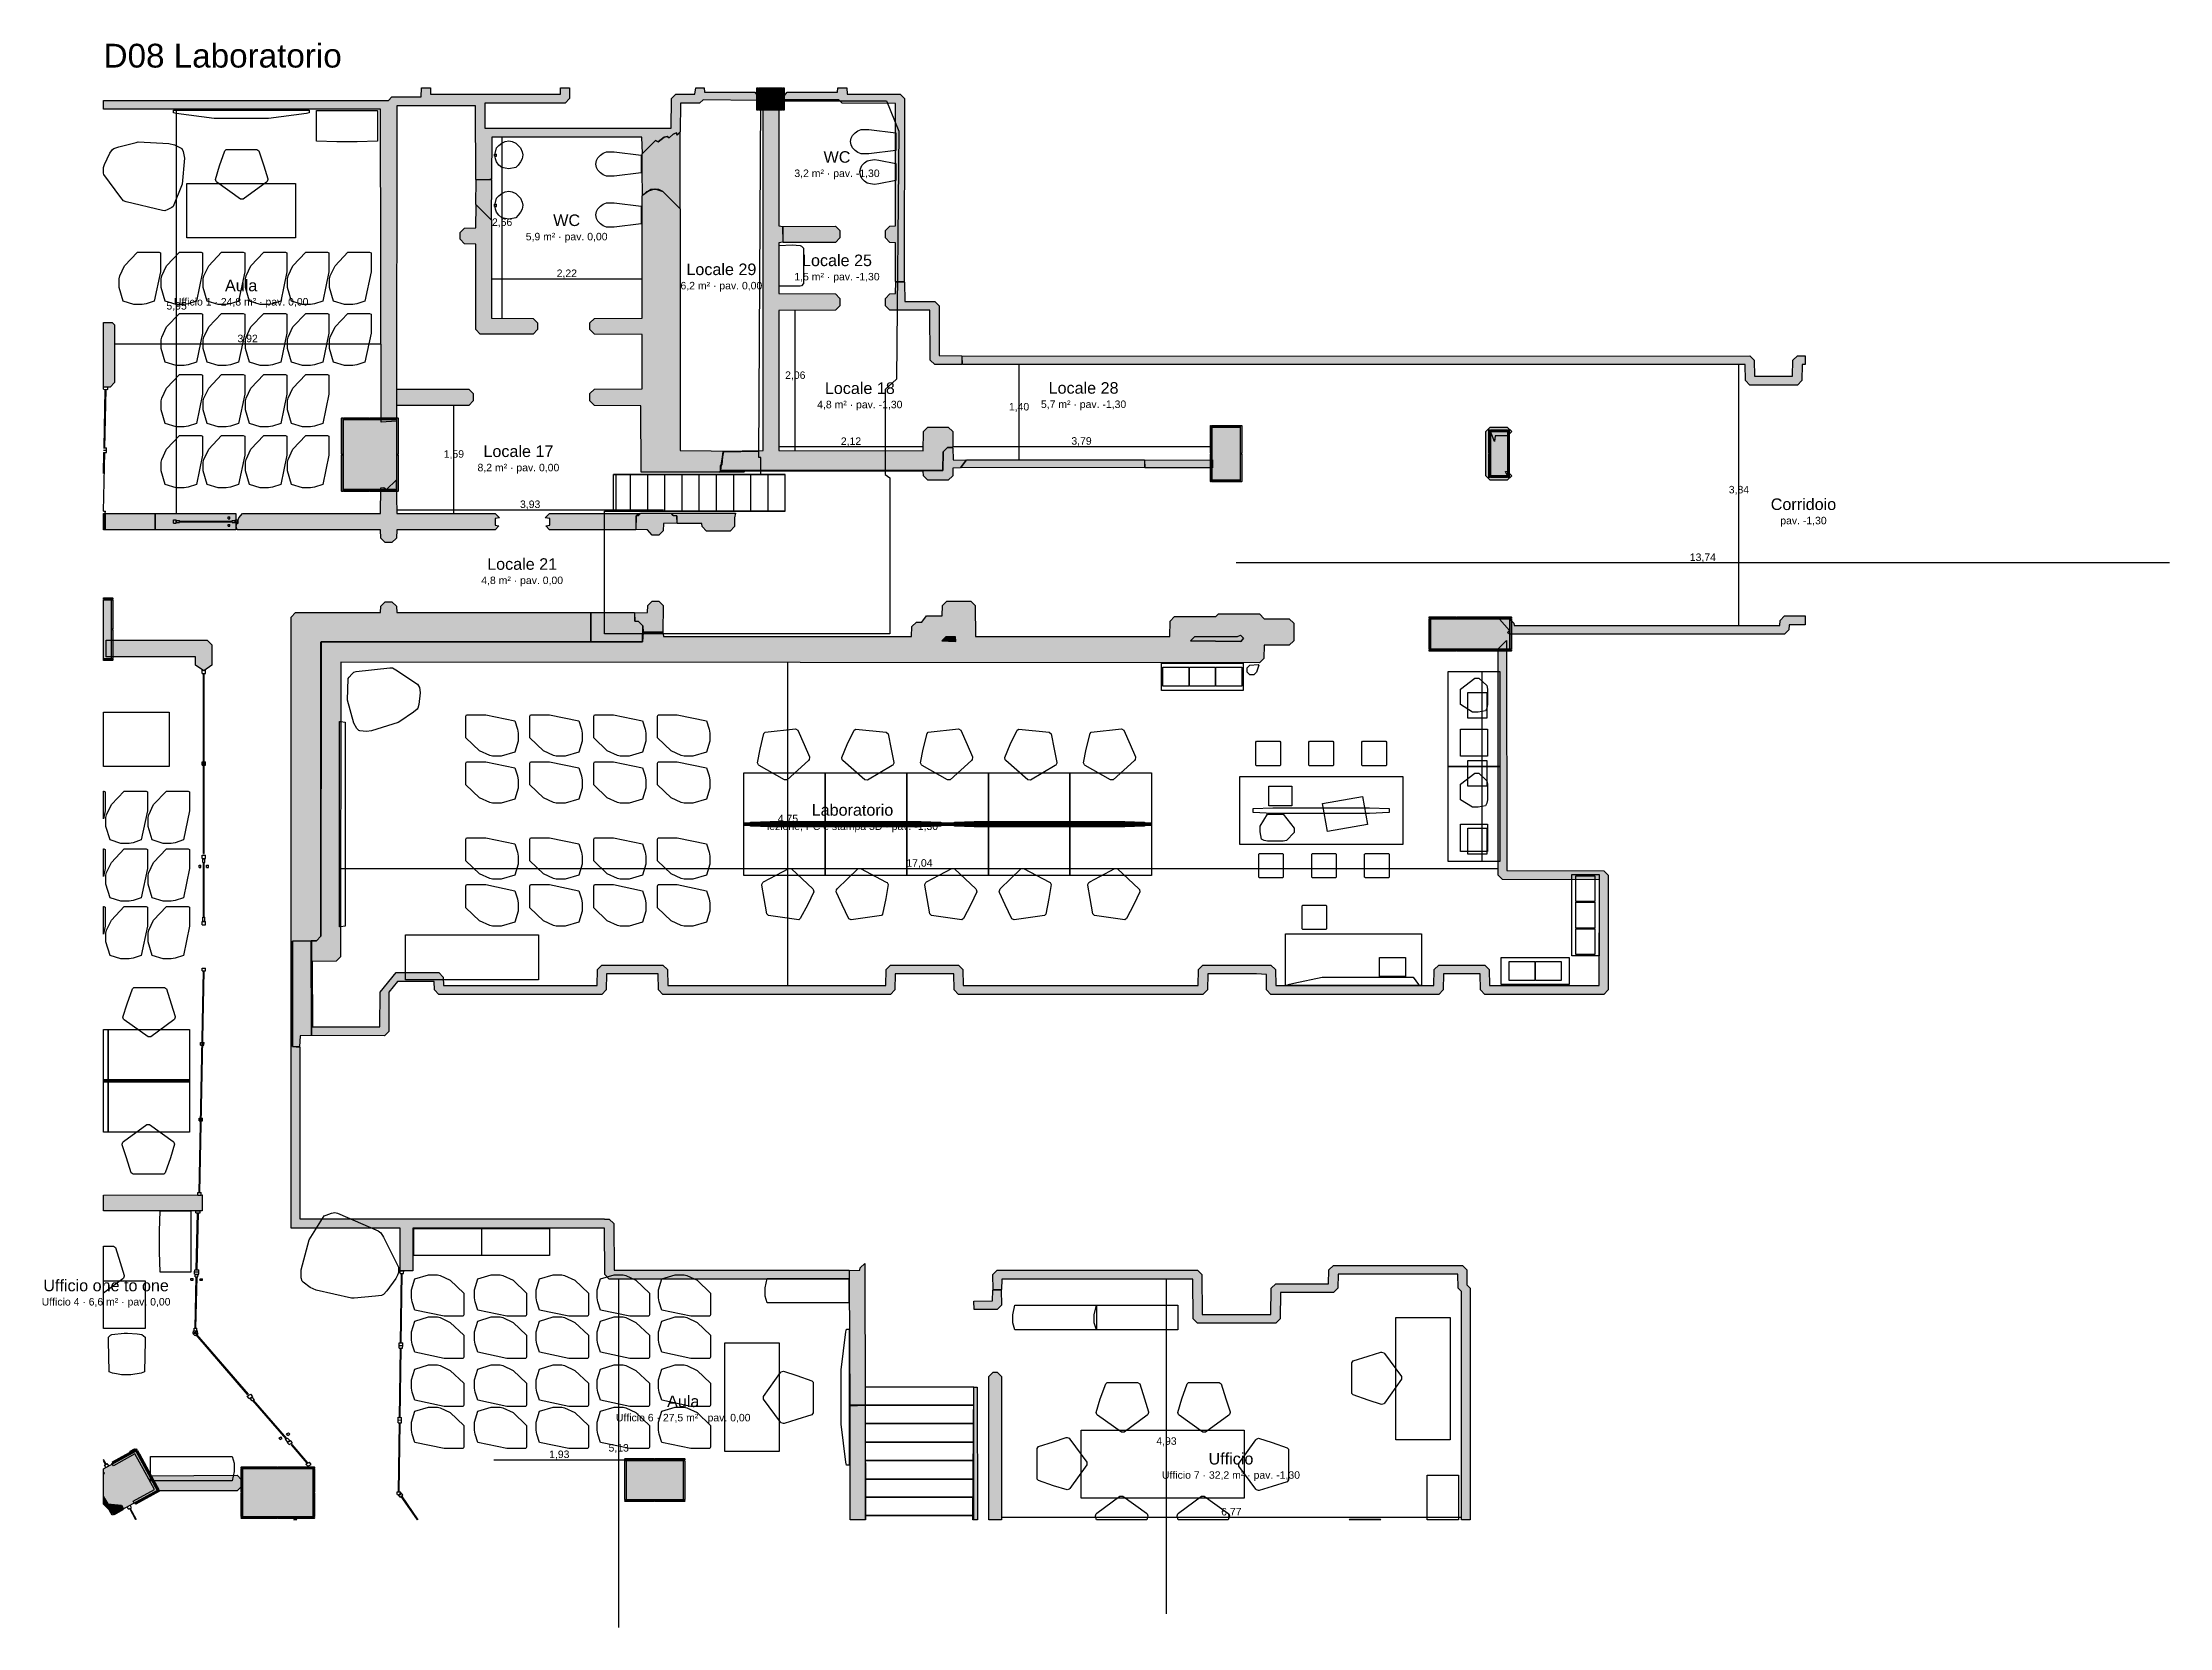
# Model space of a CAD drawing. Header units: millimetres. Extents: x -18533 to 137888, y -83624 to 7694.
# Drawn here: x 106576 to 137888, y -46124 to -22794 of the extents above; entities that cross this region are included whole.
import ezdxf
from ezdxf.enums import TextEntityAlignment as Align

# ---------------------------------------------------------------- set-up
doc = ezdxf.new("R2010")
doc.units = ezdxf.units.MM
for name, color, linetype in [('A-ARREDI', 9, 'Continuous'), ('A-MISURE', 40, 'Continuous'), ('A-MURI-ESISTENTI', 7, 'Continuous'), ('A-MURI-NUOVI', 40, 'Continuous'), ('A-PARETI-VETRATE', 5, 'Continuous'), ('A-PILASTRI', 8, 'Continuous'), ('A-SCALE', 8, 'Continuous'), ('A-SOPPALCO-PROIEZIONE', 8, 'Continuous'), ('A-TESTI', 7, 'Continuous'), ('A-VETRINE', 4, 'Continuous')]:
    doc.layers.add(name, color=color, linetype=linetype)
doc.styles.add('VISIO', font='arial.ttf')

msp = doc.modelspace()

# ---------------------------------------------------------------- texts
at = {"layer": 'A-MISURE', "style": 'VISIO'}
for s, p in [('2,66', (113342, -25438)), ('2,22', (114295, -26190)), ('5,95', (108550, -26670)), ('3,92', (109596, -27150)), ('2,06', (117658, -27690)), ('1,40', (120952, -28155)), ('1,59', (112632, -28850)), ('2,12', (118478, -28662)), ('3,79', (121872, -28658)), ('3,84', (131550, -29375)), ('3,93', (113755, -29590)), ('13,74', (131019, -30370)), ('4,75', (117550, -34217)), ('17,04', (119486, -34870)), ('1,93', (114184, -43575)), ('5,13', (115058, -43480)), ('4,93', (123122, -43380)), ('6,77', (124078, -44420))]:
    msp.add_text(s, height=110, dxfattribs=at).set_placement(p, align=Align.MIDDLE_CENTER)
at = {"layer": 'A-TESTI', "style": 'VISIO'}
msp.add_text('D08 Laboratorio', height=350, dxfattribs=at).set_placement((107475, -23162))
for s, height, p in [('WC', 170, (118272, -24478)), ('3,2 m² · pav. -1,30', 110, (118272, -24718)), ('WC', 170, (114292, -25410)), ('5,9 m² · pav. 0,00', 110, (114292, -25650)), ('Locale 25', 170, (118272, -26000)), ('Aula', 170, (109500, -26370)), ('Locale 29', 170, (116570, -26132)), ('1,5 m² · pav. -1,30', 110, (118272, -26240)), ('Ufficio 1 · 24,8 m² · pav. 0,00', 110, (109500, -26610)), ('6,2 m² · pav. 0,00', 110, (116570, -26372)), ('Locale 18', 170, (118608, -27882)), ('Locale 28', 170, (121902, -27878)), ('4,8 m² · pav. -1,30', 110, (118608, -28122)), ('5,7 m² · pav. -1,30', 110, (121902, -28118)), ('Locale 17', 170, (113582, -28810)), ('8,2 m² · pav. 0,00', 110, (113582, -29050)), ('Corridoio', 170, (132500, -29590)), ('pav. -1,30', 110, (132500, -29830)), ('4,8 m² · pav. 0,00', 110, (113637, -30710)), ('Locale 21', 170, (113637, -30470)), ('Laboratorio', 170, (118500, -34090)), ('lezione, PC e stampa 3D · pav. -1,30', 110, (118500, -34330)), ('Ufficio one to one', 170, (107512, -41090)), ('Ufficio 4 · 6,6 m² · pav. 0,00', 110, (107512, -41330)), ('Aula', 170, (116008, -42795)), ('Ufficio 6 · 27,5 m² · pav. 0,00', 110, (116008, -43035)), ('Ufficio 7 · 32,2 m² · pav. -1,30', 110, (124072, -43880)), ('Ufficio', 170, (124072, -43640))]:
    msp.add_text(s, height=height, dxfattribs=at).set_placement(p, align=Align.MIDDLE_CENTER)

# ---------------------------------------------------------------- hatches: boundary and pattern name
at = {"layer": 'A-MURI-ESISTENTI'}
for points in [[(112955, -24810), (112950, -23725), (111790, -23725), (111785, -28367), (111560, -28382), (111550, -23775), (107475, -23775), (107475, -23645), (111670, -23645), (111720, -23595), (112150, -23595), (112154, -23462), (112287, -23462), (112290, -23555), (114200, -23555), (114203, -23462), (114335, -23462), (114335, -23620), (114270, -23685), (113090, -23685), (113090, -24055), (115830, -24055), (115835, -23620), (115900, -23555), (116180, -23555), (116192, -23462), (116317, -23462), (116320, -23525), (117060, -23525), (117115, -23600), (117110, -23645), (116300, -23635), (116250, -23685), (115970, -23685), (115965, -24110), (115920, -24155), (115909, -24122), (115860, -24145), (115800, -24195), (115770, -24175), (115730, -24185), (115640, -24255), (115600, -24235), (115410, -24425), (115400, -24185), (113190, -24185), (113185, -24800), (113150, -24815), (112955, -24810)], [(119135, -26310), (119135, -25740), (119050, -25735), (118985, -25670), (118985, -25560), (119050, -25495), (119135, -25490), (119135, -23690), (118350, -23685), (118300, -23635), (117500, -23635), (117480, -23655), (117458, -23622), (117540, -23525), (118280, -23525), (118283, -23462), (118419, -23462), (118420, -23555), (119200, -23555), (119265, -23620), (119260, -26315), (119135, -26310)], [(116555, -29090), (116567, -29014), (116575, -29010), (116587, -28892), (116599, -28820), (117115, -28810), (116876, -28808), (117185, -28800), (117185, -23690), (117115, -23650), (117120, -23605), (117300, -23765), (117458, -23622), (117475, -23660), (117415, -23690), (117415, -25490), (117475, -25500), (117475, -25730), (117415, -25740), (117415, -26490), (118250, -26495), (118315, -26560), (118315, -26670), (118250, -26735), (117415, -26740), (117415, -28800), (119540, -28805), (119545, -28520), (119610, -28455), (119910, -28455), (119975, -28520), (119975, -28750), (119900, -28755), (119835, -28820), (119830, -29095), (116555, -29090)], [(116600, -28815), (116599, -28820), (116595, -28820), (116587, -28892), (116567, -29014), (116555, -29020), (116555, -29090), (116555, -29100), (116535, -29120), (115388, -29120), (115385, -28140), (114700, -28135), (114635, -28070), (114635, -27960), (114700, -27895), (115405, -27890), (115405, -27090), (114700, -27085), (114635, -27020), (114635, -26920), (114700, -26855), (115405, -26850), (115405, -25050), (115470, -24985), (115590, -24945), (115710, -24985), (115965, -25240), (115965, -28800), (116876, -28808), (116600, -28815)], [(113020, -27085), (112955, -27020), (112955, -25760), (112790, -25755), (112725, -25690), (112725, -25590), (112790, -25525), (112955, -25520), (112960, -25185), (113185, -25410), (113185, -26850), (113800, -26855), (113865, -26920), (113865, -27020), (113800, -27085), (113020, -27085)], [(117480, -25735), (117475, -25500), (118250, -25495), (118315, -25560), (118315, -25670), (118250, -25735), (117480, -25735)], [(119710, -27535), (119645, -27470), (119640, -26735), (119050, -26735), (118985, -26670), (118985, -26560), (119050, -26495), (119135, -26490), (119140, -26315), (119265, -26320), (119270, -26605), (119710, -26605), (119775, -26670), (119775, -27400), (120110, -27405), (120110, -27535), (119710, -27535)], [(107475, -27865), (107475, -26915), (107600, -26915), (107635, -26950), (107635, -27800), (107570, -27865), (107475, -27865)], [(132480, -27535), (132475, -27770), (132410, -27835), (131710, -27835), (131645, -27770), (131640, -27535), (120120, -27535), (120115, -27410), (131710, -27405), (131775, -27470), (131780, -27705), (132340, -27705), (132345, -27470), (132410, -27405), (132525, -27405), (132525, -27535), (132480, -27535)], [(111790, -28135), (111790, -27895), (112850, -27895), (112915, -27960), (112915, -28070), (112850, -28135), (111790, -28135)], [(127890, -29235), (127825, -29170), (127825, -28520), (127890, -28455), (128140, -28455), (128205, -28520), (128140, -28585), (127960, -28585), (127950, -28665), (127893, -28520), (127893, -29172), (128143, -29172), (128115, -29110), (128140, -29105), (128205, -29170), (128140, -29235), (127890, -29235)], [(119835, -28820), (119900, -28755), (119975, -28760), (119980, -28935), (120175, -28940), (120090, -29055), (119975, -29060), (119975, -29170), (119910, -29235), (119610, -29235), (119545, -29170), (119540, -29105), (116910, -29105), (116907, -29120), (116535, -29120), (116555, -29110), (116555, -29100), (116560, -29095), (119830, -29095), (119835, -28820)], [(116555, -29100), (116555, -29110), (116535, -29120), (116555, -29100)], [(116555, -29090), (116555, -29020), (116567, -29014), (116555, -29090)], [(119830, -29095), (116560, -29095), (116555, -29100), (116555, -29090), (119830, -29095)], [(116587, -28892), (116575, -29010), (116567, -29014), (116587, -28892)], [(116587, -28892), (116595, -28820), (116599, -28820), (116587, -28892)], [(116876, -28808), (117115, -28810), (116599, -28820), (116600, -28815), (116876, -28808)], [(122810, -29055), (122805, -28940), (123800, -28935), (123800, -29055), (122810, -29055)], [(111620, -30155), (111555, -30090), (111550, -29965), (109440, -29965), (109425, -29910), (109465, -29790), (109520, -29725), (111550, -29725), (111555, -29350), (111600, -29345), (111640, -29375), (111780, -29235), (111790, -29725), (113240, -29725), (113305, -29790), (113242, -29799), (113242, -29900), (113295, -29910), (113240, -29965), (111790, -29965), (111785, -30090), (111720, -30155), (111620, -30155)], [(114040, -29965), (113985, -29910), (114042, -29900), (114042, -29799), (113975, -29790), (114040, -29725), (115370, -29725), (115315, -29760), (115310, -29965), (114040, -29965)], [(115860, -29755), (115915, -29760), (115915, -29870), (115720, -29875), (115715, -29980), (115650, -30045), (115550, -30045), (115480, -29965), (115315, -29960), (115315, -29760), (115350, -29755), (115385, -29720), (115829, -29720), (115860, -29755)], [(116350, -29985), (116285, -29920), (116280, -29875), (115920, -29875), (115915, -29760), (115860, -29755), (115829, -29720), (116780, -29720), (116765, -29790), (116765, -29920), (116700, -29985), (116350, -29985)], [(110680, -31615), (110680, -31620), (110675, -31620), (110675, -35950), (110610, -36015), (110530, -36016), (110530, -36015), (110255, -36020), (110255, -37570), (110365, -37580), (110365, -40110), (110942, -40111), (111843, -40111), (112030, -40111), (114850, -40111), (114850, -40115), (114920, -40115), (114985, -40180), (114990, -40865), (118450, -40865), (118450, -40995), (114920, -40995), (114855, -40930), (114850, -40245), (112030, -40245), (112030, -40873), (111843, -40873), (111843, -40245), (110235, -40245), (110235, -40111), (110235, -31250), (110300, -31185), (111550, -31185), (111555, -31090), (111620, -31025), (111720, -31025), (111785, -31090), (111790, -31185), (114650, -31185), (114650, -31615), (110680, -31615)], [(110535, -37410), (110535, -36020), (110610, -36015), (110675, -35950), (110680, -31620), (114650, -31616), (115410, -31615), (115420, -31475), (115710, -31475), (115720, -31535), (119370, -31535), (119375, -31390), (119440, -31325), (119520, -31325), (119590, -31235), (119820, -31235), (119825, -31080), (119890, -31015), (120240, -31015), (120305, -31080), (120310, -31535), (123170, -31535), (123175, -31310), (123240, -31245), (123850, -31245), (123890, -31205), (124490, -31205), (124560, -31275), (124930, -31275), (124995, -31340), (124995, -31600), (124930, -31665), (124560, -31665), (124555, -31860), (124490, -31925), (110970, -31915), (110965, -36250), (110900, -36315), (110545, -36320), (110550, -37285), (111540, -37285), (111545, -36770), (111780, -36485), (112410, -36485), (112475, -36550), (112480, -36675), (114740, -36675), (114745, -36440), (114810, -36375), (115710, -36375), (115775, -36440), (115780, -36675), (118990, -36675), (118995, -36440), (119060, -36375), (120060, -36375), (120125, -36440), (120130, -36675), (123590, -36675), (123595, -36440), (123660, -36375), (124660, -36375), (124725, -36440), (124730, -36675), (127060, -36675), (127065, -36440), (127130, -36375), (127810, -36375), (127875, -36440), (127880, -36675), (129490, -36675), (129495, -35120), (128070, -35115), (128005, -35050), (128005, -31720), (128130, -31595), (128135, -34980), (129560, -34985), (129625, -35050), (129625, -36740), (129560, -36805), (127810, -36805), (127745, -36740), (127740, -36505), (127200, -36505), (127195, -36740), (127130, -36805), (124660, -36805), (124595, -36740), (124595, -36510), (124450, -36505), (123730, -36505), (123725, -36740), (123660, -36805), (120060, -36805), (119995, -36740), (119990, -36505), (119130, -36505), (119125, -36740), (119060, -36805), (115710, -36805), (115645, -36740), (115640, -36505), (114880, -36505), (114875, -36740), (114810, -36805), (112410, -36805), (112345, -36740), (112340, -36615), (111800, -36615), (111675, -36770), (111675, -37350), (111610, -37415), (110535, -37410)], [(114650, -31615), (114650, -31185), (115290, -31185), (115295, -31310), (115350, -31315), (115415, -31380), (115410, -31615), (114650, -31615)], [(115420, -31475), (115415, -31380), (115350, -31315), (115295, -31310), (115295, -31190), (115480, -31185), (115485, -31080), (115550, -31015), (115650, -31015), (115715, -31080), (115710, -31475), (115420, -31475)], [(132290, -31365), (132285, -31440), (132220, -31505), (128170, -31505), (128145, -31480), (128173, -31450), (128025, -31280), (128170, -31275), (128235, -31340), (128240, -31375), (132150, -31375), (132155, -31300), (132220, -31235), (132525, -31235), (132525, -31365), (132290, -31365)], [(110675, -35950), (110675, -31620), (110680, -31620), (110675, -35950)], [(114650, -31615), (114650, -31616), (110680, -31620), (110680, -31615), (114650, -31615)], [(115410, -31615), (114650, -31616), (114650, -31615), (115410, -31615)], [(115410, -31615), (115415, -31380), (115420, -31475), (115410, -31615)], [(119815, -31600), (119880, -31535), (120010, -31535), (120010, -31610), (119815, -31600)], [(120010, -31610), (120010, -31615), (119815, -31600), (120010, -31610)], [(120015, -31610), (120010, -31610), (120010, -31535), (120015, -31610)], [(123475, -31600), (123540, -31535), (124170, -31535), (124210, -31515), (124255, -31560), (124214, -31610), (123475, -31600)], [(124214, -31610), (124210, -31615), (123475, -31600), (124214, -31610)], [(124215, -31610), (124214, -31610), (124255, -31560), (124215, -31610)], [(110530, -36016), (110255, -36020), (110530, -36015), (110530, -36016)], [(110255, -37570), (110255, -36020), (110530, -36016), (110535, -37410), (110370, -37415), (110360, -37575), (110255, -37570)], [(110535, -36020), (110535, -37410), (110530, -36016), (110610, -36015), (110535, -36020)], [(118465, -42850), (118455, -40990), (118455, -40870), (118610, -40865), (118615, -40830), (118680, -40765), (118686, -42854), (118465, -42850)], [(127465, -41180), (127415, -41130), (127410, -40925), (125650, -40925), (125645, -41130), (125580, -41195), (124800, -41195), (124795, -41580), (124730, -41645), (123580, -41645), (123515, -41580), (123510, -40995), (120700, -40995), (120695, -41150), (120570, -41155), (120565, -40930), (120630, -40865), (123580, -40865), (123645, -40930), (123650, -41515), (124660, -41515), (124665, -41130), (124730, -41065), (125510, -41065), (125515, -40860), (125580, -40795), (127480, -40795), (127545, -40860), (127545, -41080), (127595, -41130), (127595, -44538), (127465, -44538), (127465, -41180)], [(120290, -41445), (120285, -41320), (120560, -41315), (120565, -41160), (120690, -41155), (120695, -41380), (120630, -41445), (120290, -41445)], [(120505, -42430), (120570, -42365), (120630, -42365), (120695, -42430), (120692, -44538), (120505, -44538), (120505, -42430)], [(118465, -42860), (118686, -42854), (118691, -44538), (118465, -44538), (118465, -42860)], [(120286, -42588), (120337, -42588), (120342, -44538), (120273, -44538), (120286, -42588)], [(107910, -44265), (108225, -44095), (108005, -43690), (107933, -43570), (107620, -43745), (107595, -43710), (107870, -43565), (107865, -43530), (107930, -43495), (108005, -43570), (108285, -44090), (108210, -44165), (108190, -44155), (107930, -44305), (107910, -44265)], [(107485, -43850), (107475, -43873), (107475, -43838), (107485, -43850)], [(107475, -44310), (107475, -44192), (107495, -44230), (107539, -44302), (107740, -44325), (107765, -44370), (107760, -44395), (107630, -44465), (107475, -44310)]]:
    msp.add_hatch(color=7, dxfattribs=at).paths.add_polyline_path(points)
at = {"layer": 'A-MURI-NUOVI'}
for points in [[(115710, -24985), (115650, -24955), (115530, -24955), (115410, -25045), (115405, -24680), (115405, -24430), (115600, -24235), (115640, -24255), (115730, -24185), (115770, -24175), (115800, -24195), (115860, -24145), (115909, -24122), (115920, -24155), (115960, -24115), (115960, -25235), (115710, -24985)], [(112955, -25180), (112960, -24815), (113185, -24810), (113180, -25405), (112955, -25180)], [(120095, -29050), (120180, -28935), (122800, -28935), (122800, -29055), (120095, -29050)], [(107475, -29965), (107475, -29725), (107500, -29725), (107500, -29965), (107475, -29965)], [(107500, -29965), (107500, -29725), (108234, -29725), (108234, -29965), (107500, -29965)], [(108234, -29725), (109421, -29725), (109421, -29965), (108234, -29965), (108234, -29725)], [(109070, -31660), (109070, -31960), (108950, -32040), (108830, -31960), (108830, -31835), (107515, -31835), (107515, -31590), (109000, -31590), (109070, -31660)], [(107475, -39993), (107475, -39761), (108927, -39758), (108928, -39990), (107475, -39993)], [(108290, -44114), (108165, -43890), (109441, -43884), (109506, -43950), (109506, -44050), (109441, -44114), (108290, -44114)]]:
    msp.add_hatch(color=40, dxfattribs=at).paths.add_polyline_path(points)
at = {"layer": 'A-PILASTRI'}
for points in [[(117108, -23791), (117094, -23791), (117090, -23787), (117090, -23462), (117108, -23462), (117108, -23791)], [(117466, -23765), (117116, -23765), (117116, -23462), (117466, -23462), (117466, -23765)], [(117474, -23462), (117492, -23462), (117492, -23787), (117488, -23791), (117474, -23791), (117474, -23462)], [(117466, -23773), (117466, -23787), (117462, -23791), (117120, -23791), (117116, -23787), (117116, -23773), (117466, -23773)], [(110997, -28857), (110983, -28857), (110979, -28853), (110979, -28323), (110983, -28319), (110997, -28319), (110997, -28857)], [(111005, -28337), (111005, -28323), (111009, -28319), (111388, -28319), (111392, -28323), (111392, -28337), (111005, -28337)], [(111785, -29375), (111005, -29375), (111005, -28345), (111785, -28345), (111785, -29375)], [(111398, -28337), (111398, -28323), (111402, -28319), (111781, -28319), (111785, -28323), (111785, -28337), (111398, -28337)], [(111793, -28319), (111807, -28319), (111811, -28323), (111811, -28853), (111807, -28857), (111793, -28857), (111793, -28319)], [(123787, -28842), (123773, -28842), (123769, -28838), (123769, -28433), (123773, -28429), (123787, -28429), (123787, -28842)], [(123795, -28447), (123795, -28433), (123799, -28429), (124201, -28429), (124205, -28433), (124205, -28447), (123795, -28447)], [(124205, -29235), (123795, -29235), (123795, -28455), (124205, -28455), (124205, -29235)], [(124213, -28429), (124227, -28429), (124231, -28433), (124231, -28838), (124227, -28842), (124213, -28842), (124213, -28429)], [(127885, -28843), (127871, -28843), (127867, -28839), (127867, -28499), (127871, -28495), (127885, -28495), (127885, -28843)], [(127893, -28513), (127893, -28499), (127897, -28495), (128139, -28495), (128143, -28499), (128143, -28513), (127893, -28513)], [(128143, -29171), (127893, -29171), (127893, -28521), (128143, -28521), (128143, -29171)], [(128151, -28495), (128165, -28495), (128169, -28499), (128169, -28839), (128165, -28843), (128151, -28843), (128151, -28495)], [(110997, -29401), (110983, -29401), (110979, -29397), (110979, -28867), (110983, -28863), (110997, -28863), (110997, -29401)], [(111793, -28863), (111807, -28863), (111811, -28867), (111811, -29397), (111807, -29401), (111793, -29401), (111793, -28863)], [(123787, -29261), (123773, -29261), (123769, -29257), (123769, -28852), (123773, -28848), (123787, -28848), (123787, -29261)], [(124213, -28848), (124227, -28848), (124231, -28852), (124231, -29257), (124227, -29261), (124213, -29261), (124213, -28848)], [(127885, -29197), (127871, -29197), (127867, -29193), (127867, -28853), (127871, -28849), (127885, -28849), (127885, -29197)], [(128151, -28849), (128165, -28849), (128169, -28853), (128169, -29193), (128165, -29197), (128151, -29197), (128151, -28849)], [(111392, -29383), (111392, -29397), (111388, -29401), (111009, -29401), (111005, -29397), (111005, -29383), (111392, -29383)], [(111785, -29383), (111785, -29397), (111781, -29401), (111402, -29401), (111398, -29397), (111398, -29383), (111785, -29383)], [(124205, -29243), (124205, -29257), (124201, -29261), (123799, -29261), (123795, -29257), (123795, -29243), (124205, -29243)], [(128143, -29179), (128143, -29193), (128139, -29197), (127897, -29197), (127893, -29193), (127893, -29179), (128143, -29179)], [(107475, -30987), (107475, -30969), (107607, -30969), (107611, -30973), (107611, -30987), (107475, -30987)], [(107475, -31865), (107475, -30995), (107585, -30995), (107585, -31865), (107475, -31865)], [(107593, -30995), (107607, -30995), (107611, -30999), (107611, -31423), (107607, -31427), (107593, -31427), (107593, -30995)], [(126988, -31267), (126988, -31253), (126992, -31249), (127385, -31249), (127389, -31253), (127389, -31267), (126988, -31267)], [(127006, -31725), (126992, -31725), (126988, -31721), (126988, -31279), (126992, -31275), (127006, -31275), (127006, -31725)], [(127014, -31725), (127014, -31275), (128174, -31275), (128174, -31725), (127014, -31725)], [(127395, -31267), (127395, -31253), (127399, -31249), (127789, -31249), (127793, -31253), (127793, -31267), (127395, -31267)], [(127799, -31267), (127799, -31253), (127803, -31249), (128196, -31249), (128200, -31253), (128200, -31267), (127799, -31267)], [(128182, -31275), (128196, -31275), (128200, -31279), (128200, -31721), (128196, -31725), (128182, -31725), (128182, -31275)], [(107593, -31433), (107607, -31433), (107611, -31437), (107611, -31861), (107607, -31865), (107593, -31865), (107593, -31433)], [(107611, -31873), (107611, -31887), (107607, -31891), (107475, -31891), (107475, -31873), (107611, -31873)], [(127389, -31733), (127389, -31747), (127385, -31751), (126992, -31751), (126988, -31747), (126988, -31733), (127389, -31733)], [(127793, -31733), (127793, -31747), (127789, -31751), (127399, -31751), (127395, -31747), (127395, -31733), (127793, -31733)], [(128200, -31733), (128200, -31747), (128196, -31751), (127803, -31751), (127799, -31747), (127799, -31733), (128200, -31733)], [(107613, -43703), (107606, -43690), (107608, -43685), (107954, -43495), (107960, -43496), (107966, -43509), (107613, -43703)], [(107954, -43524), (107967, -43518), (107972, -43519), (108126, -43799), (108124, -43804), (108112, -43811), (107954, -43524)], [(107599, -44472), (107475, -44247), (107475, -43788), (107948, -43528), (108265, -44107), (107599, -44472)], [(108115, -43816), (108127, -43810), (108132, -43811), (108286, -44091), (108284, -44096), (108272, -44103), (108115, -43816)], [(109499, -43777), (109499, -43763), (109503, -43759), (110033, -43759), (110037, -43763), (110037, -43777), (109499, -43777)], [(109517, -44137), (109503, -44137), (109499, -44133), (109499, -43789), (109503, -43785), (109517, -43785), (109517, -44137)], [(109525, -44495), (109525, -43785), (110555, -43785), (110555, -44495), (109525, -44495)], [(110043, -43777), (110043, -43763), (110047, -43759), (110577, -43759), (110581, -43763), (110581, -43777), (110043, -43777)], [(110563, -43785), (110577, -43785), (110581, -43789), (110581, -44133), (110577, -44137), (110563, -44137), (110563, -43785)], [(115149, -43657), (115149, -43643), (115153, -43639), (115583, -43639), (115587, -43643), (115587, -43657), (115149, -43657)], [(115167, -44245), (115153, -44245), (115149, -44241), (115149, -43669), (115153, -43665), (115167, -43665), (115167, -44245)], [(115175, -44245), (115175, -43665), (116005, -43665), (116005, -44245), (115175, -44245)], [(115593, -43657), (115593, -43643), (115597, -43639), (116027, -43639), (116031, -43643), (116031, -43657), (115593, -43657)], [(116013, -43665), (116027, -43665), (116031, -43669), (116031, -44241), (116027, -44245), (116013, -44245), (116013, -43665)], [(108292, -44101), (108298, -44114), (108297, -44119), (107951, -44309), (107945, -44308), (107938, -44295), (108292, -44101)], [(109517, -44495), (109503, -44495), (109499, -44491), (109499, -44147), (109503, -44143), (109517, -44143), (109517, -44495)], [(110563, -44143), (110577, -44143), (110581, -44147), (110581, -44491), (110577, -44495), (110563, -44495), (110563, -44143)], [(115587, -44253), (115587, -44267), (115583, -44271), (115153, -44271), (115149, -44267), (115149, -44253), (115587, -44253)], [(116031, -44253), (116031, -44267), (116027, -44271), (115597, -44271), (115593, -44267), (115593, -44253), (116031, -44253)], [(110037, -44503), (110037, -44517), (110033, -44521), (109503, -44521), (109499, -44517), (109499, -44503), (110037, -44503)], [(110581, -44503), (110581, -44517), (110577, -44521), (110047, -44521), (110043, -44517), (110043, -44503), (110581, -44503)]]:
    msp.add_hatch(color=8, dxfattribs=at).paths.add_polyline_path(points)

# ---------------------------------------------------------------- linework, layer by layer
at = {"layer": 'A-ARREDI'}
for p, q in [((113230, -24435), (113260, -24435)), ((113230, -24465), (113230, -24435)), ((113230, -24465), (113260, -24465)), ((113260, -24465), (113260, -24435)), ((113230, -25175), (113260, -25175)), ((113230, -25205), (113230, -25175)), ((113230, -25205), (113260, -25205)), ((113260, -25205), (113260, -25175))]:
    msp.add_line(p, q, dxfattribs=at)
for points in [[(110502, -23830), (110462, -23840), (109902, -23910), (109102, -23910), (108542, -23840), (108502, -23830), (108502, -23790), (110502, -23790), (110502, -23830)], [(110502, -23830), (110462, -23840), (109902, -23910), (109102, -23910), (108542, -23840), (108502, -23830), (108502, -23790), (110502, -23790), (110502, -23830)], [(110908, -24254), (110608, -24244), (110608, -23794), (111508, -23794), (111508, -24244), (111208, -24254), (110908, -24254)], [(110908, -24254), (110608, -24244), (110608, -23794), (111508, -23794), (111508, -24244), (111208, -24254), (110908, -24254)], [(119140, -24122), (119140, -24382), (118740, -24432), (118630, -24432), (118580, -24412), (118540, -24382), (118500, -24342), (118480, -24302), (118470, -24252), (118480, -24202), (118500, -24162), (118540, -24122), (118580, -24092), (118630, -24072), (118740, -24072), (119140, -24122)], [(108437, -24279), (108518, -24298), (108617, -24347), (108629, -24356), (108648, -24398), (108665, -24495), (108632, -24881), (108500, -25206), (108480, -25220), (108419, -25253), (108377, -25272), (108343, -25267), (107807, -25138), (107770, -25122), (107728, -25074), (107479, -24738), (107475, -24715), (107475, -24631), (107487, -24591), (107568, -24420), (107604, -24370), (107624, -24355), (107698, -24331), (107954, -24263), (107986, -24257), (108437, -24279)], [(108437, -24279), (108518, -24298), (108617, -24347), (108629, -24356), (108648, -24398), (108665, -24495), (108632, -24881), (108500, -25206), (108480, -25220), (108419, -25253), (108377, -25272), (108343, -25267), (107807, -25138), (107770, -25122), (107728, -25074), (107479, -24738), (107475, -24715), (107475, -24631), (107487, -24591), (107568, -24420), (107604, -24370), (107624, -24355), (107698, -24331), (107954, -24263), (107986, -24257), (108437, -24279)], [(109762, -24390), (109832, -24610), (109892, -24800), (109892, -24810), (109882, -24840), (109872, -24850), (109532, -25100), (109492, -25100), (109142, -24850), (109132, -24840), (109122, -24810), (109182, -24610), (109262, -24390), (109282, -24370), (109732, -24370), (109762, -24390)], [(109762, -24390), (109832, -24610), (109892, -24800), (109892, -24810), (109882, -24840), (109872, -24850), (109532, -25100), (109492, -25100), (109142, -24850), (109132, -24840), (109122, -24810), (109182, -24610), (109262, -24390), (109282, -24370), (109732, -24370), (109762, -24390)], [(113385, -24643), (113339, -24632), (113293, -24597), (113258, -24551), (113247, -24505), (113235, -24448), (113258, -24344), (113293, -24310), (113339, -24275), (113385, -24252), (113442, -24241), (113488, -24252), (113546, -24275), (113615, -24344), (113638, -24402), (113649, -24448), (113638, -24505), (113615, -24551), (113580, -24597), (113546, -24632), (113442, -24655), (113385, -24643)], [(115390, -24452), (115390, -24712), (114990, -24762), (114880, -24762), (114830, -24742), (114790, -24712), (114750, -24672), (114730, -24632), (114720, -24582), (114730, -24532), (114750, -24492), (114790, -24452), (114830, -24422), (114880, -24402), (114990, -24402), (115390, -24452)], [(118886, -24525), (119136, -24575), (119136, -24825), (118886, -24875), (118826, -24885), (118766, -24875), (118716, -24865), (118676, -24835), (118636, -24795), (118616, -24745), (118606, -24695), (118616, -24655), (118636, -24605), (118676, -24565), (118716, -24535), (118766, -24525), (118826, -24515), (118886, -24525)], [(110302, -25670), (108702, -25670), (108702, -24870), (110302, -24870), (110302, -25670)], [(110302, -25670), (108702, -25670), (108702, -24870), (110302, -24870), (110302, -25670)], [(113385, -25383), (113339, -25372), (113293, -25337), (113258, -25291), (113247, -25245), (113235, -25188), (113258, -25084), (113293, -25050), (113339, -25015), (113385, -24992), (113442, -24981), (113488, -24992), (113546, -25015), (113615, -25084), (113638, -25142), (113649, -25188), (113638, -25245), (113615, -25291), (113580, -25337), (113546, -25372), (113442, -25395), (113385, -25383)], [(115390, -25202), (115390, -25462), (114990, -25512), (114880, -25512), (114830, -25492), (114790, -25462), (114750, -25422), (114730, -25382), (114720, -25332), (114730, -25282), (114750, -25242), (114790, -25202), (114830, -25172), (114880, -25152), (114990, -25152), (115390, -25202)], [(107762, -26600), (107702, -26400), (107702, -26270), (107712, -26230), (107782, -26080), (107972, -25880), (108292, -25880), (108312, -25890), (108312, -26170), (108222, -26600), (108102, -26640), (108042, -26650), (107922, -26650), (107762, -26600)], [(107762, -26600), (107702, -26400), (107702, -26270), (107712, -26230), (107782, -26080), (107972, -25880), (108292, -25880), (108312, -25890), (108312, -26170), (108222, -26600), (108102, -26640), (108042, -26650), (107922, -26650), (107762, -26600)], [(108382, -26600), (108322, -26400), (108322, -26270), (108332, -26230), (108402, -26080), (108592, -25880), (108912, -25880), (108932, -25890), (108932, -26170), (108842, -26600), (108722, -26640), (108662, -26650), (108542, -26650), (108382, -26600)], [(108382, -26600), (108322, -26400), (108322, -26270), (108332, -26230), (108402, -26080), (108592, -25880), (108912, -25880), (108932, -25890), (108932, -26170), (108842, -26600), (108722, -26640), (108662, -26650), (108542, -26650), (108382, -26600)], [(109002, -26600), (108942, -26400), (108942, -26270), (108952, -26230), (109022, -26080), (109212, -25880), (109532, -25880), (109552, -25890), (109552, -26170), (109462, -26600), (109342, -26640), (109282, -26650), (109162, -26650), (109002, -26600)], [(109002, -26600), (108942, -26400), (108942, -26270), (108952, -26230), (109022, -26080), (109212, -25880), (109532, -25880), (109552, -25890), (109552, -26170), (109462, -26600), (109342, -26640), (109282, -26650), (109162, -26650), (109002, -26600)], [(109622, -26600), (109562, -26400), (109562, -26270), (109572, -26230), (109642, -26080), (109832, -25880), (110152, -25880), (110172, -25890), (110172, -26170), (110082, -26600), (109962, -26640), (109902, -26650), (109782, -26650), (109622, -26600)], [(109622, -26600), (109562, -26400), (109562, -26270), (109572, -26230), (109642, -26080), (109832, -25880), (110152, -25880), (110172, -25890), (110172, -26170), (110082, -26600), (109962, -26640), (109902, -26650), (109782, -26650), (109622, -26600)], [(110242, -26600), (110182, -26400), (110182, -26270), (110192, -26230), (110262, -26080), (110452, -25880), (110772, -25880), (110792, -25890), (110792, -26170), (110702, -26600), (110582, -26640), (110522, -26650), (110402, -26650), (110242, -26600)], [(110242, -26600), (110182, -26400), (110182, -26270), (110192, -26230), (110262, -26080), (110452, -25880), (110772, -25880), (110792, -25890), (110792, -26170), (110702, -26600), (110582, -26640), (110522, -26650), (110402, -26650), (110242, -26600)], [(110862, -26600), (110802, -26400), (110802, -26270), (110812, -26230), (110882, -26080), (111072, -25880), (111392, -25880), (111412, -25890), (111412, -26170), (111322, -26600), (111202, -26640), (111142, -26650), (111022, -26650), (110862, -26600)], [(110862, -26600), (110802, -26400), (110802, -26270), (110812, -26230), (110882, -26080), (111072, -25880), (111392, -25880), (111412, -25890), (111412, -26170), (111322, -26600), (111202, -26640), (111142, -26650), (111022, -26650), (110862, -26600)], [(117420, -25782), (117612, -25774), (117732, -25782), (117748, -25790), (117780, -25822), (117780, -26342), (117748, -26374), (117732, -26382), (117420, -26382), (117420, -25782)], [(108382, -27500), (108322, -27300), (108322, -27170), (108332, -27130), (108402, -26980), (108592, -26780), (108912, -26780), (108932, -26790), (108932, -27070), (108842, -27500), (108722, -27540), (108662, -27550), (108542, -27550), (108382, -27500)], [(108382, -27500), (108322, -27300), (108322, -27170), (108332, -27130), (108402, -26980), (108592, -26780), (108912, -26780), (108932, -26790), (108932, -27070), (108842, -27500), (108722, -27540), (108662, -27550), (108542, -27550), (108382, -27500)], [(109002, -27500), (108942, -27300), (108942, -27170), (108952, -27130), (109022, -26980), (109212, -26780), (109532, -26780), (109552, -26790), (109552, -27070), (109462, -27500), (109342, -27540), (109282, -27550), (109162, -27550), (109002, -27500)], [(109002, -27500), (108942, -27300), (108942, -27170), (108952, -27130), (109022, -26980), (109212, -26780), (109532, -26780), (109552, -26790), (109552, -27070), (109462, -27500), (109342, -27540), (109282, -27550), (109162, -27550), (109002, -27500)], [(109622, -27500), (109562, -27300), (109562, -27170), (109572, -27130), (109642, -26980), (109832, -26780), (110152, -26780), (110172, -26790), (110172, -27070), (110082, -27500), (109962, -27540), (109902, -27550), (109782, -27550), (109622, -27500)], [(109622, -27500), (109562, -27300), (109562, -27170), (109572, -27130), (109642, -26980), (109832, -26780), (110152, -26780), (110172, -26790), (110172, -27070), (110082, -27500), (109962, -27540), (109902, -27550), (109782, -27550), (109622, -27500)], [(110242, -27500), (110182, -27300), (110182, -27170), (110192, -27130), (110262, -26980), (110452, -26780), (110772, -26780), (110792, -26790), (110792, -27070), (110702, -27500), (110582, -27540), (110522, -27550), (110402, -27550), (110242, -27500)], [(110242, -27500), (110182, -27300), (110182, -27170), (110192, -27130), (110262, -26980), (110452, -26780), (110772, -26780), (110792, -26790), (110792, -27070), (110702, -27500), (110582, -27540), (110522, -27550), (110402, -27550), (110242, -27500)], [(110862, -27500), (110802, -27300), (110802, -27170), (110812, -27130), (110882, -26980), (111072, -26780), (111392, -26780), (111412, -26790), (111412, -27070), (111322, -27500), (111202, -27540), (111142, -27550), (111022, -27550), (110862, -27500)], [(110862, -27500), (110802, -27300), (110802, -27170), (110812, -27130), (110882, -26980), (111072, -26780), (111392, -26780), (111412, -26790), (111412, -27070), (111322, -27500), (111202, -27540), (111142, -27550), (111022, -27550), (110862, -27500)], [(108382, -28400), (108322, -28200), (108322, -28070), (108332, -28030), (108402, -27880), (108592, -27680), (108912, -27680), (108932, -27690), (108932, -27970), (108842, -28400), (108722, -28440), (108662, -28450), (108542, -28450), (108382, -28400)], [(108382, -28400), (108322, -28200), (108322, -28070), (108332, -28030), (108402, -27880), (108592, -27680), (108912, -27680), (108932, -27690), (108932, -27970), (108842, -28400), (108722, -28440), (108662, -28450), (108542, -28450), (108382, -28400)], [(109002, -28400), (108942, -28200), (108942, -28070), (108952, -28030), (109022, -27880), (109212, -27680), (109532, -27680), (109552, -27690), (109552, -27970), (109462, -28400), (109342, -28440), (109282, -28450), (109162, -28450), (109002, -28400)], [(109002, -28400), (108942, -28200), (108942, -28070), (108952, -28030), (109022, -27880), (109212, -27680), (109532, -27680), (109552, -27690), (109552, -27970), (109462, -28400), (109342, -28440), (109282, -28450), (109162, -28450), (109002, -28400)], [(109622, -28400), (109562, -28200), (109562, -28070), (109572, -28030), (109642, -27880), (109832, -27680), (110152, -27680), (110172, -27690), (110172, -27970), (110082, -28400), (109962, -28440), (109902, -28450), (109782, -28450), (109622, -28400)], [(109622, -28400), (109562, -28200), (109562, -28070), (109572, -28030), (109642, -27880), (109832, -27680), (110152, -27680), (110172, -27690), (110172, -27970), (110082, -28400), (109962, -28440), (109902, -28450), (109782, -28450), (109622, -28400)], [(110242, -28400), (110182, -28200), (110182, -28070), (110192, -28030), (110262, -27880), (110452, -27680), (110772, -27680), (110792, -27690), (110792, -27970), (110702, -28400), (110582, -28440), (110522, -28450), (110402, -28450), (110242, -28400)], [(110242, -28400), (110182, -28200), (110182, -28070), (110192, -28030), (110262, -27880), (110452, -27680), (110772, -27680), (110792, -27690), (110792, -27970), (110702, -28400), (110582, -28440), (110522, -28450), (110402, -28450), (110242, -28400)], [(108382, -29300), (108322, -29100), (108322, -28970), (108332, -28930), (108402, -28780), (108592, -28580), (108912, -28580), (108932, -28590), (108932, -28870), (108842, -29300), (108722, -29340), (108662, -29350), (108542, -29350), (108382, -29300)], [(108382, -29300), (108322, -29100), (108322, -28970), (108332, -28930), (108402, -28780), (108592, -28580), (108912, -28580), (108932, -28590), (108932, -28870), (108842, -29300), (108722, -29340), (108662, -29350), (108542, -29350), (108382, -29300)], [(109002, -29300), (108942, -29100), (108942, -28970), (108952, -28930), (109022, -28780), (109212, -28580), (109532, -28580), (109552, -28590), (109552, -28870), (109462, -29300), (109342, -29340), (109282, -29350), (109162, -29350), (109002, -29300)], [(109002, -29300), (108942, -29100), (108942, -28970), (108952, -28930), (109022, -28780), (109212, -28580), (109532, -28580), (109552, -28590), (109552, -28870), (109462, -29300), (109342, -29340), (109282, -29350), (109162, -29350), (109002, -29300)], [(109622, -29300), (109562, -29100), (109562, -28970), (109572, -28930), (109642, -28780), (109832, -28580), (110152, -28580), (110172, -28590), (110172, -28870), (110082, -29300), (109962, -29340), (109902, -29350), (109782, -29350), (109622, -29300)], [(109622, -29300), (109562, -29100), (109562, -28970), (109572, -28930), (109642, -28780), (109832, -28580), (110152, -28580), (110172, -28590), (110172, -28870), (110082, -29300), (109962, -29340), (109902, -29350), (109782, -29350), (109622, -29300)], [(110242, -29300), (110182, -29100), (110182, -28970), (110192, -28930), (110262, -28780), (110452, -28580), (110772, -28580), (110792, -28590), (110792, -28870), (110702, -29300), (110582, -29340), (110522, -29350), (110402, -29350), (110242, -29300)], [(110242, -29300), (110182, -29100), (110182, -28970), (110192, -28930), (110262, -28780), (110452, -28580), (110772, -28580), (110792, -28590), (110792, -28870), (110702, -29300), (110582, -29340), (110522, -29350), (110402, -29350), (110242, -29300)], [(124250, -32330), (123050, -32330), (123050, -31930), (124250, -31930), (124250, -32330)], [(124250, -32330), (123050, -32330), (123050, -31930), (124250, -31930), (124250, -32330)], [(111420, -32927), (111344, -32937), (111245, -32925), (111231, -32921), (111202, -32891), (111157, -32813), (111065, -32474), (111078, -32155), (111090, -32136), (111132, -32089), (111161, -32060), (111192, -32054), (111691, -31997), (111727, -32000), (111778, -32028), (112095, -32237), (112125, -32289), (112131, -32320), (112134, -32365), (112117, -32536), (112103, -32591), (112090, -32609), (112035, -32653), (111837, -32790), (111811, -32805), (111420, -32927)], [(111420, -32927), (111344, -32937), (111245, -32925), (111231, -32921), (111202, -32891), (111157, -32813), (111065, -32474), (111078, -32155), (111090, -32136), (111132, -32089), (111161, -32060), (111192, -32054), (111691, -31997), (111727, -32000), (111778, -32028), (112095, -32237), (112125, -32289), (112131, -32320), (112134, -32365), (112117, -32536), (112103, -32591), (112090, -32609), (112035, -32653), (111837, -32790), (111811, -32805), (111420, -32927)], [(123450, -32270), (123070, -32270), (123070, -31990), (123450, -31990), (123450, -32270)], [(123450, -32270), (123070, -32270), (123070, -31990), (123450, -31990), (123450, -32270)], [(123450, -32270), (123070, -32270), (123070, -31990), (123450, -31990), (123450, -32270)], [(123450, -32270), (123070, -32270), (123070, -31990), (123450, -31990), (123450, -32270)], [(123840, -32270), (123460, -32270), (123460, -31990), (123840, -31990), (123840, -32270)], [(123840, -32270), (123460, -32270), (123460, -31990), (123840, -31990), (123840, -32270)], [(123840, -32270), (123460, -32270), (123460, -31990), (123840, -31990), (123840, -32270)], [(123840, -32270), (123460, -32270), (123460, -31990), (123840, -31990), (123840, -32270)], [(124230, -32270), (123850, -32270), (123850, -31990), (124230, -31990), (124230, -32270)], [(124230, -32270), (123850, -32270), (123850, -31990), (124230, -31990), (124230, -32270)], [(124230, -32270), (123850, -32270), (123850, -31990), (124230, -31990), (124230, -32270)], [(124230, -32270), (123850, -32270), (123850, -31990), (124230, -31990), (124230, -32270)], [(124310, -32060), (124310, -32000), (124350, -31960), (124470, -31950), (124480, -31960), (124450, -32060), (124410, -32100), (124350, -32100), (124310, -32060)], [(124310, -32060), (124310, -32000), (124350, -31960), (124470, -31950), (124480, -31960), (124450, -32060), (124410, -32100), (124350, -32100), (124310, -32060)], [(128030, -32050), (128030, -33450), (127270, -33450), (127270, -32050), (128030, -32050)], [(128030, -32050), (128030, -33450), (127270, -33450), (127270, -32050), (128030, -32050)], [(127840, -32590), (127820, -32630), (127710, -32650), (127630, -32650), (127450, -32540), (127450, -32310), (127660, -32150), (127720, -32150), (127840, -32260), (127850, -32310), (127850, -32540), (127840, -32590)], [(127840, -32590), (127820, -32630), (127710, -32650), (127630, -32650), (127450, -32540), (127450, -32310), (127660, -32150), (127720, -32150), (127840, -32260), (127850, -32310), (127850, -32540), (127840, -32590)], [(128030, -32050), (128030, -34850), (127770, -34850), (127770, -32050), (128030, -32050)], [(128030, -32050), (128030, -34850), (127770, -34850), (127770, -32050), (128030, -32050)], [(127560, -32740), (127560, -32360), (127840, -32360), (127840, -32740), (127560, -32740)], [(127560, -32740), (127560, -32360), (127840, -32360), (127840, -32740), (127560, -32740)], [(108440, -33452), (107475, -33452), (107475, -32652), (108440, -32652), (108440, -33452)], [(108440, -33452), (107475, -33452), (107475, -32652), (108440, -32652), (108440, -33452)], [(110970, -35810), (110950, -35810), (110950, -32790), (110970, -32790), (111030, -32800), (111030, -35800), (110970, -35810)], [(110970, -35810), (110950, -35810), (110950, -32790), (110970, -32790), (111030, -32800), (111030, -35800), (110970, -35810)], [(113530, -33240), (113330, -33300), (113200, -33300), (113160, -33290), (113010, -33220), (112810, -33030), (112810, -32710), (112820, -32690), (113100, -32690), (113530, -32780), (113570, -32900), (113580, -32960), (113580, -33080), (113530, -33240)], [(113530, -33240), (113330, -33300), (113200, -33300), (113160, -33290), (113010, -33220), (112810, -33030), (112810, -32710), (112820, -32690), (113100, -32690), (113530, -32780), (113570, -32900), (113580, -32960), (113580, -33080), (113530, -33240)], [(114470, -33240), (114270, -33300), (114140, -33300), (114100, -33290), (113950, -33220), (113750, -33030), (113750, -32710), (113760, -32690), (114040, -32690), (114470, -32780), (114510, -32900), (114520, -32960), (114520, -33080), (114470, -33240)], [(114470, -33240), (114270, -33300), (114140, -33300), (114100, -33290), (113950, -33220), (113750, -33030), (113750, -32710), (113760, -32690), (114040, -32690), (114470, -32780), (114510, -32900), (114520, -32960), (114520, -33080), (114470, -33240)], [(115410, -33240), (115210, -33300), (115080, -33300), (115040, -33290), (114890, -33220), (114690, -33030), (114690, -32710), (114700, -32690), (114980, -32690), (115410, -32780), (115450, -32900), (115460, -32960), (115460, -33080), (115410, -33240)], [(115410, -33240), (115210, -33300), (115080, -33300), (115040, -33290), (114890, -33220), (114690, -33030), (114690, -32710), (114700, -32690), (114980, -32690), (115410, -32780), (115450, -32900), (115460, -32960), (115460, -33080), (115410, -33240)], [(116350, -33240), (116150, -33300), (116020, -33300), (115980, -33290), (115830, -33220), (115630, -33030), (115630, -32710), (115640, -32690), (115920, -32690), (116350, -32780), (116390, -32900), (116400, -32960), (116400, -33080), (116350, -33240)], [(116350, -33240), (116150, -33300), (116020, -33300), (115980, -33290), (115830, -33220), (115630, -33030), (115630, -32710), (115640, -32690), (115920, -32690), (116350, -32780), (116390, -32900), (116400, -32960), (116400, -33080), (116350, -33240)], [(117694, -32915), (117787, -33126), (117866, -33309), (117867, -33319), (117860, -33350), (117852, -33361), (117540, -33645), (117500, -33649), (117126, -33437), (117115, -33428), (117101, -33399), (117140, -33194), (117197, -32967), (117215, -32945), (117662, -32898), (117694, -32915)], [(117694, -32915), (117787, -33126), (117866, -33309), (117867, -33319), (117860, -33350), (117852, -33361), (117540, -33645), (117500, -33649), (117126, -33437), (117115, -33428), (117101, -33399), (117140, -33194), (117197, -32967), (117215, -32945), (117662, -32898), (117694, -32915)], [(119023, -32969), (119070, -33195), (119110, -33390), (119108, -33400), (119095, -33429), (119084, -33438), (118720, -33651), (118680, -33647), (118358, -33362), (118349, -33351), (118343, -33320), (118423, -33127), (118526, -32917), (118548, -32899), (118995, -32946), (119023, -32969)], [(119023, -32969), (119070, -33195), (119110, -33390), (119108, -33400), (119095, -33429), (119084, -33438), (118720, -33651), (118680, -33647), (118358, -33362), (118349, -33351), (118343, -33320), (118423, -33127), (118526, -32917), (118548, -32899), (118995, -32946), (119023, -32969)], [(120094, -32915), (120187, -33126), (120266, -33309), (120267, -33319), (120260, -33350), (120252, -33361), (119940, -33645), (119900, -33649), (119526, -33437), (119515, -33428), (119501, -33399), (119540, -33194), (119597, -32967), (119615, -32945), (120062, -32898), (120094, -32915)], [(120094, -32915), (120187, -33126), (120266, -33309), (120267, -33319), (120260, -33350), (120252, -33361), (119940, -33645), (119900, -33649), (119526, -33437), (119515, -33428), (119501, -33399), (119540, -33194), (119597, -32967), (119615, -32945), (120062, -32898), (120094, -32915)], [(121423, -32969), (121470, -33195), (121510, -33390), (121508, -33400), (121495, -33429), (121484, -33438), (121120, -33651), (121080, -33647), (120758, -33362), (120749, -33351), (120743, -33320), (120823, -33127), (120926, -32917), (120948, -32899), (121395, -32946), (121423, -32969)], [(121423, -32969), (121470, -33195), (121510, -33390), (121508, -33400), (121495, -33429), (121484, -33438), (121120, -33651), (121080, -33647), (120758, -33362), (120749, -33351), (120743, -33320), (120823, -33127), (120926, -32917), (120948, -32899), (121395, -32946), (121423, -32969)], [(122494, -32915), (122587, -33126), (122666, -33309), (122667, -33319), (122660, -33350), (122652, -33361), (122340, -33645), (122300, -33649), (121926, -33437), (121915, -33428), (121901, -33399), (121940, -33194), (121997, -32967), (122015, -32945), (122462, -32898), (122494, -32915)], [(122494, -32915), (122587, -33126), (122666, -33309), (122667, -33319), (122660, -33350), (122652, -33361), (122340, -33645), (122300, -33649), (121926, -33437), (121915, -33428), (121901, -33399), (121940, -33194), (121997, -32967), (122015, -32945), (122462, -32898), (122494, -32915)], [(124440, -33430), (124440, -33090), (124450, -33080), (124790, -33080), (124800, -33090), (124800, -33430), (124790, -33440), (124450, -33440), (124440, -33430)], [(124440, -33430), (124440, -33090), (124450, -33080), (124790, -33080), (124800, -33090), (124800, -33430), (124790, -33440), (124450, -33440), (124440, -33430)], [(125220, -33430), (125220, -33090), (125230, -33080), (125570, -33080), (125580, -33090), (125580, -33430), (125570, -33440), (125230, -33440), (125220, -33430)], [(125220, -33430), (125220, -33090), (125230, -33080), (125570, -33080), (125580, -33090), (125580, -33430), (125570, -33440), (125230, -33440), (125220, -33430)], [(126000, -33430), (126000, -33090), (126010, -33080), (126350, -33080), (126360, -33090), (126360, -33430), (126350, -33440), (126010, -33440), (126000, -33430)], [(126000, -33430), (126000, -33090), (126010, -33080), (126350, -33080), (126360, -33090), (126360, -33430), (126350, -33440), (126010, -33440), (126000, -33430)], [(127850, -33300), (127450, -33300), (127450, -32900), (127850, -32900), (127850, -33300)], [(127850, -33300), (127450, -33300), (127450, -32900), (127850, -32900), (127850, -33300)], [(113530, -33930), (113330, -33990), (113200, -33990), (113160, -33980), (113010, -33910), (112810, -33720), (112810, -33400), (112820, -33380), (113100, -33380), (113530, -33470), (113570, -33590), (113580, -33650), (113580, -33770), (113530, -33930)], [(113530, -33930), (113330, -33990), (113200, -33990), (113160, -33980), (113010, -33910), (112810, -33720), (112810, -33400), (112820, -33380), (113100, -33380), (113530, -33470), (113570, -33590), (113580, -33650), (113580, -33770), (113530, -33930)], [(114470, -33930), (114270, -33990), (114140, -33990), (114100, -33980), (113950, -33910), (113750, -33720), (113750, -33400), (113760, -33380), (114040, -33380), (114470, -33470), (114510, -33590), (114520, -33650), (114520, -33770), (114470, -33930)], [(114470, -33930), (114270, -33990), (114140, -33990), (114100, -33980), (113950, -33910), (113750, -33720), (113750, -33400), (113760, -33380), (114040, -33380), (114470, -33470), (114510, -33590), (114520, -33650), (114520, -33770), (114470, -33930)], [(115410, -33930), (115210, -33990), (115080, -33990), (115040, -33980), (114890, -33910), (114690, -33720), (114690, -33400), (114700, -33380), (114980, -33380), (115410, -33470), (115450, -33590), (115460, -33650), (115460, -33770), (115410, -33930)], [(115410, -33930), (115210, -33990), (115080, -33990), (115040, -33980), (114890, -33910), (114690, -33720), (114690, -33400), (114700, -33380), (114980, -33380), (115410, -33470), (115450, -33590), (115460, -33650), (115460, -33770), (115410, -33930)], [(116350, -33930), (116150, -33990), (116020, -33990), (115980, -33980), (115830, -33910), (115630, -33720), (115630, -33400), (115640, -33380), (115920, -33380), (116350, -33470), (116390, -33590), (116400, -33650), (116400, -33770), (116350, -33930)], [(116350, -33930), (116150, -33990), (116020, -33990), (115980, -33980), (115830, -33910), (115630, -33720), (115630, -33400), (115640, -33380), (115920, -33380), (116350, -33470), (116390, -33590), (116400, -33650), (116400, -33770), (116350, -33930)], [(128030, -33450), (128030, -34850), (127270, -34850), (127270, -33450), (128030, -33450)], [(128030, -33450), (128030, -34850), (127270, -34850), (127270, -33450), (128030, -33450)], [(127560, -33740), (127560, -33360), (127840, -33360), (127840, -33740), (127560, -33740)], [(127560, -33740), (127560, -33360), (127840, -33360), (127840, -33740), (127560, -33740)], [(107480, -33812), (107500, -33822), (107500, -34102), (107475, -34220), (107475, -33812), (107480, -33812)], [(107480, -33812), (107500, -33822), (107500, -34102), (107475, -34220), (107475, -33812), (107480, -33812)], [(107570, -34532), (107510, -34332), (107510, -34202), (107520, -34162), (107590, -34012), (107780, -33812), (108100, -33812), (108120, -33822), (108120, -34102), (108030, -34532), (107910, -34572), (107850, -34582), (107730, -34582), (107570, -34532)], [(107570, -34532), (107510, -34332), (107510, -34202), (107520, -34162), (107590, -34012), (107780, -33812), (108100, -33812), (108120, -33822), (108120, -34102), (108030, -34532), (107910, -34572), (107850, -34582), (107730, -34582), (107570, -34532)], [(108190, -34532), (108130, -34332), (108130, -34202), (108140, -34162), (108210, -34012), (108400, -33812), (108720, -33812), (108740, -33822), (108740, -34102), (108650, -34532), (108530, -34572), (108470, -34582), (108350, -34582), (108190, -34532)], [(108190, -34532), (108130, -34332), (108130, -34202), (108140, -34162), (108210, -34012), (108400, -33812), (108720, -33812), (108740, -33822), (108740, -34102), (108650, -34532), (108530, -34572), (108470, -34582), (108350, -34582), (108190, -34532)], [(118100, -34305), (116900, -34305), (116900, -33545), (118100, -33545), (118100, -34305)], [(118100, -34305), (116900, -34305), (116900, -33545), (118100, -33545), (118100, -34305)], [(119300, -34305), (118100, -34305), (118100, -33545), (119300, -33545), (119300, -34305)], [(119300, -34305), (118100, -34305), (118100, -33545), (119300, -33545), (119300, -34305)], [(120500, -34305), (119300, -34305), (119300, -33545), (120500, -33545), (120500, -34305)], [(120500, -34305), (119300, -34305), (119300, -33545), (120500, -33545), (120500, -34305)], [(121700, -34305), (120500, -34305), (120500, -33545), (121700, -33545), (121700, -34305)], [(121700, -34305), (120500, -34305), (120500, -33545), (121700, -33545), (121700, -34305)], [(122900, -34305), (121700, -34305), (121700, -33545), (122900, -33545), (122900, -34305)], [(122900, -34305), (121700, -34305), (121700, -33545), (122900, -33545), (122900, -34305)], [(124200, -33600), (126600, -33600), (126600, -34600), (124200, -34600), (124200, -33600)], [(124200, -33600), (126600, -33600), (126600, -34600), (124200, -34600), (124200, -33600)], [(124970, -34030), (124630, -34030), (124630, -33740), (124970, -33740), (124970, -34030)], [(124970, -34030), (124630, -34030), (124630, -33740), (124970, -33740), (124970, -34030)], [(127840, -33990), (127820, -34030), (127710, -34050), (127630, -34050), (127450, -33940), (127450, -33710), (127660, -33550), (127720, -33550), (127840, -33660), (127850, -33710), (127850, -33940), (127840, -33990)], [(127840, -33990), (127820, -34030), (127710, -34050), (127630, -34050), (127450, -33940), (127450, -33710), (127660, -33550), (127720, -33550), (127840, -33660), (127850, -33710), (127850, -33940), (127840, -33990)], [(124400, -34130), (124400, -34070), (124690, -34060), (126110, -34060), (126400, -34070), (126400, -34130), (126110, -34140), (124690, -34140), (124400, -34130)], [(124400, -34130), (124400, -34070), (124690, -34060), (126110, -34060), (126400, -34070), (126400, -34130), (126110, -34140), (124690, -34140), (124400, -34130)], [(125418, -33995), (126009, -33891), (126082, -34305), (125491, -34409), (125418, -33995)], [(125418, -33995), (126009, -33891), (126082, -34305), (125491, -34409), (125418, -33995)], [(116900, -34280), (118100, -34280), (118100, -34320), (116900, -34320), (116900, -34280)], [(116900, -34280), (118100, -34280), (118100, -34320), (116900, -34320), (116900, -34280)], [(116900, -34295), (118100, -34295), (118100, -35055), (116900, -35055), (116900, -34295)], [(116900, -34295), (118100, -34295), (118100, -35055), (116900, -35055), (116900, -34295)], [(117000, -34330), (117000, -34270), (117290, -34260), (119510, -34260), (119800, -34270), (119800, -34330), (119510, -34340), (117290, -34340), (117000, -34330)], [(117000, -34330), (117000, -34270), (117290, -34260), (119510, -34260), (119800, -34270), (119800, -34330), (119510, -34340), (117290, -34340), (117000, -34330)], [(118100, -34280), (119300, -34280), (119300, -34320), (118100, -34320), (118100, -34280)], [(118100, -34280), (119300, -34280), (119300, -34320), (118100, -34320), (118100, -34280)], [(118100, -34295), (119300, -34295), (119300, -35055), (118100, -35055), (118100, -34295)], [(118100, -34295), (119300, -34295), (119300, -35055), (118100, -35055), (118100, -34295)], [(119300, -34280), (120500, -34280), (120500, -34320), (119300, -34320), (119300, -34280)], [(119300, -34280), (120500, -34280), (120500, -34320), (119300, -34320), (119300, -34280)], [(119300, -34295), (120500, -34295), (120500, -35055), (119300, -35055), (119300, -34295)], [(119300, -34295), (120500, -34295), (120500, -35055), (119300, -35055), (119300, -34295)], [(120000, -34330), (120000, -34270), (120290, -34260), (122510, -34260), (122800, -34270), (122800, -34330), (122510, -34340), (120290, -34340), (120000, -34330)], [(120000, -34330), (120000, -34270), (120290, -34260), (122510, -34260), (122800, -34270), (122800, -34330), (122510, -34340), (120290, -34340), (120000, -34330)], [(120500, -34280), (121700, -34280), (121700, -34320), (120500, -34320), (120500, -34280)], [(120500, -34280), (121700, -34280), (121700, -34320), (120500, -34320), (120500, -34280)], [(120500, -34295), (121700, -34295), (121700, -35055), (120500, -35055), (120500, -34295)], [(120500, -34295), (121700, -34295), (121700, -35055), (120500, -35055), (120500, -34295)], [(121700, -34280), (122900, -34280), (122900, -34320), (121700, -34320), (121700, -34280)], [(121700, -34280), (122900, -34280), (122900, -34320), (121700, -34320), (121700, -34280)], [(121700, -34295), (122900, -34295), (122900, -35055), (121700, -35055), (121700, -34295)], [(121700, -34295), (122900, -34295), (122900, -35055), (121700, -35055), (121700, -34295)], [(124560, -34540), (124520, -34520), (124500, -34410), (124500, -34330), (124610, -34150), (124840, -34150), (125000, -34360), (125000, -34420), (124890, -34540), (124840, -34550), (124610, -34550), (124560, -34540)], [(124560, -34540), (124520, -34520), (124500, -34410), (124500, -34330), (124610, -34150), (124840, -34150), (125000, -34360), (125000, -34420), (124890, -34540), (124840, -34550), (124610, -34550), (124560, -34540)], [(127850, -34700), (127450, -34700), (127450, -34300), (127850, -34300), (127850, -34700)], [(127850, -34700), (127450, -34700), (127450, -34300), (127850, -34300), (127850, -34700)], [(127560, -34740), (127560, -34360), (127840, -34360), (127840, -34740), (127560, -34740)], [(127560, -34740), (127560, -34360), (127840, -34360), (127840, -34740), (127560, -34740)], [(107480, -34662), (107500, -34672), (107500, -34952), (107475, -35070), (107475, -34662), (107480, -34662)], [(107480, -34662), (107500, -34672), (107500, -34952), (107475, -35070), (107475, -34662), (107480, -34662)], [(107570, -35382), (107510, -35182), (107510, -35052), (107520, -35012), (107590, -34862), (107780, -34662), (108100, -34662), (108120, -34672), (108120, -34952), (108030, -35382), (107910, -35422), (107850, -35432), (107730, -35432), (107570, -35382)], [(107570, -35382), (107510, -35182), (107510, -35052), (107520, -35012), (107590, -34862), (107780, -34662), (108100, -34662), (108120, -34672), (108120, -34952), (108030, -35382), (107910, -35422), (107850, -35432), (107730, -35432), (107570, -35382)], [(108190, -35382), (108130, -35182), (108130, -35052), (108140, -35012), (108210, -34862), (108400, -34662), (108720, -34662), (108740, -34672), (108740, -34952), (108650, -35382), (108530, -35422), (108470, -35432), (108350, -35432), (108190, -35382)], [(108190, -35382), (108130, -35182), (108130, -35052), (108140, -35012), (108210, -34862), (108400, -34662), (108720, -34662), (108740, -34672), (108740, -34952), (108650, -35382), (108530, -35422), (108470, -35432), (108350, -35432), (108190, -35382)], [(113530, -35050), (113330, -35110), (113200, -35110), (113160, -35100), (113010, -35030), (112810, -34840), (112810, -34520), (112820, -34500), (113100, -34500), (113530, -34590), (113570, -34710), (113580, -34770), (113580, -34890), (113530, -35050)], [(113530, -35050), (113330, -35110), (113200, -35110), (113160, -35100), (113010, -35030), (112810, -34840), (112810, -34520), (112820, -34500), (113100, -34500), (113530, -34590), (113570, -34710), (113580, -34770), (113580, -34890), (113530, -35050)], [(114470, -35050), (114270, -35110), (114140, -35110), (114100, -35100), (113950, -35030), (113750, -34840), (113750, -34520), (113760, -34500), (114040, -34500), (114470, -34590), (114510, -34710), (114520, -34770), (114520, -34890), (114470, -35050)], [(114470, -35050), (114270, -35110), (114140, -35110), (114100, -35100), (113950, -35030), (113750, -34840), (113750, -34520), (113760, -34500), (114040, -34500), (114470, -34590), (114510, -34710), (114520, -34770), (114520, -34890), (114470, -35050)], [(115410, -35050), (115210, -35110), (115080, -35110), (115040, -35100), (114890, -35030), (114690, -34840), (114690, -34520), (114700, -34500), (114980, -34500), (115410, -34590), (115450, -34710), (115460, -34770), (115460, -34890), (115410, -35050)], [(115410, -35050), (115210, -35110), (115080, -35110), (115040, -35100), (114890, -35030), (114690, -34840), (114690, -34520), (114700, -34500), (114980, -34500), (115410, -34590), (115450, -34710), (115460, -34770), (115460, -34890), (115410, -35050)], [(116350, -35050), (116150, -35110), (116020, -35110), (115980, -35100), (115830, -35030), (115630, -34840), (115630, -34520), (115640, -34500), (115920, -34500), (116350, -34590), (116390, -34710), (116400, -34770), (116400, -34890), (116350, -35050)], [(116350, -35050), (116150, -35110), (116020, -35110), (115980, -35100), (115830, -35030), (115630, -34840), (115630, -34520), (115640, -34500), (115920, -34500), (116350, -34590), (116390, -34710), (116400, -34770), (116400, -34890), (116350, -35050)], [(124480, -35080), (124480, -34740), (124490, -34730), (124830, -34730), (124840, -34740), (124840, -35080), (124830, -35090), (124490, -35090), (124480, -35080)], [(124480, -35080), (124480, -34740), (124490, -34730), (124830, -34730), (124840, -34740), (124840, -35080), (124830, -35090), (124490, -35090), (124480, -35080)], [(125260, -35080), (125260, -34740), (125270, -34730), (125610, -34730), (125620, -34740), (125620, -35080), (125610, -35090), (125270, -35090), (125260, -35080)], [(125260, -35080), (125260, -34740), (125270, -34730), (125610, -34730), (125620, -34740), (125620, -35080), (125610, -35090), (125270, -35090), (125260, -35080)], [(126040, -35080), (126040, -34740), (126050, -34730), (126390, -34730), (126400, -34740), (126400, -35080), (126390, -35090), (126050, -35090), (126040, -35080)], [(126040, -35080), (126040, -34740), (126050, -34730), (126390, -34730), (126400, -34740), (126400, -35080), (126390, -35090), (126050, -35090), (126040, -35080)], [(117237, -35621), (117198, -35393), (117165, -35197), (117166, -35187), (117180, -35158), (117192, -35150), (117563, -34950), (117603, -34955), (117915, -35251), (117923, -35263), (117929, -35294), (117842, -35483), (117732, -35690), (117709, -35707), (117264, -35645), (117237, -35621)], [(117237, -35621), (117198, -35393), (117165, -35197), (117166, -35187), (117180, -35158), (117192, -35150), (117563, -34950), (117603, -34955), (117915, -35251), (117923, -35263), (117929, -35294), (117842, -35483), (117732, -35690), (117709, -35707), (117264, -35645), (117237, -35621)], [(118448, -35693), (118349, -35485), (118263, -35305), (118261, -35295), (118267, -35264), (118276, -35253), (118577, -34958), (118617, -34952), (118998, -35151), (119010, -35160), (119024, -35188), (118992, -35394), (118944, -35623), (118927, -35646), (118481, -35709), (118448, -35693)], [(118448, -35693), (118349, -35485), (118263, -35305), (118261, -35295), (118267, -35264), (118276, -35253), (118577, -34958), (118617, -34952), (118998, -35151), (119010, -35160), (119024, -35188), (118992, -35394), (118944, -35623), (118927, -35646), (118481, -35709), (118448, -35693)], [(119637, -35621), (119598, -35393), (119565, -35197), (119566, -35187), (119580, -35158), (119592, -35150), (119963, -34950), (120003, -34955), (120315, -35251), (120323, -35263), (120329, -35294), (120242, -35483), (120132, -35690), (120109, -35707), (119664, -35645), (119637, -35621)], [(119637, -35621), (119598, -35393), (119565, -35197), (119566, -35187), (119580, -35158), (119592, -35150), (119963, -34950), (120003, -34955), (120315, -35251), (120323, -35263), (120329, -35294), (120242, -35483), (120132, -35690), (120109, -35707), (119664, -35645), (119637, -35621)], [(120848, -35693), (120749, -35485), (120663, -35305), (120661, -35295), (120667, -35264), (120676, -35253), (120977, -34958), (121017, -34952), (121398, -35151), (121410, -35160), (121424, -35188), (121392, -35394), (121344, -35623), (121327, -35646), (120881, -35709), (120848, -35693)], [(120848, -35693), (120749, -35485), (120663, -35305), (120661, -35295), (120667, -35264), (120676, -35253), (120977, -34958), (121017, -34952), (121398, -35151), (121410, -35160), (121424, -35188), (121392, -35394), (121344, -35623), (121327, -35646), (120881, -35709), (120848, -35693)], [(122037, -35621), (121998, -35393), (121965, -35197), (121966, -35187), (121980, -35158), (121992, -35150), (122363, -34950), (122403, -34955), (122715, -35251), (122723, -35263), (122729, -35294), (122642, -35483), (122532, -35690), (122509, -35707), (122064, -35645), (122037, -35621)], [(122037, -35621), (121998, -35393), (121965, -35197), (121966, -35187), (121980, -35158), (121992, -35150), (122363, -34950), (122403, -34955), (122715, -35251), (122723, -35263), (122729, -35294), (122642, -35483), (122532, -35690), (122509, -35707), (122064, -35645), (122037, -35621)], [(129490, -35040), (129490, -36240), (129090, -36240), (129090, -35040), (129490, -35040)], [(129490, -35040), (129490, -36240), (129090, -36240), (129090, -35040), (129490, -35040)], [(129430, -35060), (129430, -35440), (129150, -35440), (129150, -35060), (129430, -35060)], [(129430, -35060), (129430, -35440), (129150, -35440), (129150, -35060), (129430, -35060)], [(129430, -35060), (129430, -35440), (129150, -35440), (129150, -35060), (129430, -35060)], [(129430, -35060), (129430, -35440), (129150, -35440), (129150, -35060), (129430, -35060)], [(113530, -35740), (113330, -35800), (113200, -35800), (113160, -35790), (113010, -35720), (112810, -35530), (112810, -35210), (112820, -35190), (113100, -35190), (113530, -35280), (113570, -35400), (113580, -35460), (113580, -35580), (113530, -35740)], [(113530, -35740), (113330, -35800), (113200, -35800), (113160, -35790), (113010, -35720), (112810, -35530), (112810, -35210), (112820, -35190), (113100, -35190), (113530, -35280), (113570, -35400), (113580, -35460), (113580, -35580), (113530, -35740)], [(114470, -35740), (114270, -35800), (114140, -35800), (114100, -35790), (113950, -35720), (113750, -35530), (113750, -35210), (113760, -35190), (114040, -35190), (114470, -35280), (114510, -35400), (114520, -35460), (114520, -35580), (114470, -35740)], [(114470, -35740), (114270, -35800), (114140, -35800), (114100, -35790), (113950, -35720), (113750, -35530), (113750, -35210), (113760, -35190), (114040, -35190), (114470, -35280), (114510, -35400), (114520, -35460), (114520, -35580), (114470, -35740)], [(115410, -35740), (115210, -35800), (115080, -35800), (115040, -35790), (114890, -35720), (114690, -35530), (114690, -35210), (114700, -35190), (114980, -35190), (115410, -35280), (115450, -35400), (115460, -35460), (115460, -35580), (115410, -35740)], [(115410, -35740), (115210, -35800), (115080, -35800), (115040, -35790), (114890, -35720), (114690, -35530), (114690, -35210), (114700, -35190), (114980, -35190), (115410, -35280), (115450, -35400), (115460, -35460), (115460, -35580), (115410, -35740)], [(116350, -35740), (116150, -35800), (116020, -35800), (115980, -35790), (115830, -35720), (115630, -35530), (115630, -35210), (115640, -35190), (115920, -35190), (116350, -35280), (116390, -35400), (116400, -35460), (116400, -35580), (116350, -35740)], [(116350, -35740), (116150, -35800), (116020, -35800), (115980, -35790), (115830, -35720), (115630, -35530), (115630, -35210), (115640, -35190), (115920, -35190), (116350, -35280), (116390, -35400), (116400, -35460), (116400, -35580), (116350, -35740)], [(107480, -35512), (107500, -35522), (107500, -35802), (107475, -35920), (107475, -35512), (107480, -35512)], [(107480, -35512), (107500, -35522), (107500, -35802), (107475, -35920), (107475, -35512), (107480, -35512)], [(107570, -36232), (107510, -36032), (107510, -35902), (107520, -35862), (107590, -35712), (107780, -35512), (108100, -35512), (108120, -35522), (108120, -35802), (108030, -36232), (107910, -36272), (107850, -36282), (107730, -36282), (107570, -36232)], [(107570, -36232), (107510, -36032), (107510, -35902), (107520, -35862), (107590, -35712), (107780, -35512), (108100, -35512), (108120, -35522), (108120, -35802), (108030, -36232), (107910, -36272), (107850, -36282), (107730, -36282), (107570, -36232)], [(108190, -36232), (108130, -36032), (108130, -35902), (108140, -35862), (108210, -35712), (108400, -35512), (108720, -35512), (108740, -35522), (108740, -35802), (108650, -36232), (108530, -36272), (108470, -36282), (108350, -36282), (108190, -36232)], [(108190, -36232), (108130, -36032), (108130, -35902), (108140, -35862), (108210, -35712), (108400, -35512), (108720, -35512), (108740, -35522), (108740, -35802), (108650, -36232), (108530, -36272), (108470, -36282), (108350, -36282), (108190, -36232)], [(125120, -35840), (125120, -35500), (125130, -35490), (125470, -35490), (125480, -35500), (125480, -35840), (125470, -35850), (125130, -35850), (125120, -35840)], [(125120, -35840), (125120, -35500), (125130, -35490), (125470, -35490), (125480, -35500), (125480, -35840), (125470, -35850), (125130, -35850), (125120, -35840)], [(129430, -35450), (129430, -35830), (129150, -35830), (129150, -35450), (129430, -35450)], [(129430, -35450), (129430, -35830), (129150, -35830), (129150, -35450), (129430, -35450)], [(129430, -35450), (129430, -35830), (129150, -35830), (129150, -35450), (129430, -35450)], [(129430, -35450), (129430, -35830), (129150, -35830), (129150, -35450), (129430, -35450)], [(113880, -36590), (111920, -36590), (111920, -35930), (113880, -35930), (113880, -36590)], [(113880, -36590), (111920, -36590), (111920, -35930), (113880, -35930), (113880, -36590)], [(126875, -36675), (124875, -36675), (124875, -35915), (126875, -35915), (126875, -36675)], [(126875, -36675), (124875, -36675), (124875, -35915), (126875, -35915), (126875, -36675)], [(129430, -35840), (129430, -36220), (129150, -36220), (129150, -35840), (129430, -35840)], [(129430, -35840), (129430, -36220), (129150, -36220), (129150, -35840), (129430, -35840)], [(129430, -35840), (129430, -36220), (129150, -36220), (129150, -35840), (129430, -35840)], [(129430, -35840), (129430, -36220), (129150, -36220), (129150, -35840), (129430, -35840)], [(126260, -36260), (126640, -36260), (126640, -36540), (126260, -36540), (126260, -36260)], [(126260, -36260), (126640, -36260), (126640, -36540), (126260, -36540), (126260, -36260)], [(128050, -36260), (129050, -36260), (129050, -36660), (128050, -36660), (128050, -36260)], [(128050, -36260), (129050, -36260), (129050, -36660), (128050, -36660), (128050, -36260)], [(128165, -36320), (128545, -36320), (128545, -36600), (128165, -36600), (128165, -36320)], [(128165, -36320), (128545, -36320), (128545, -36600), (128165, -36600), (128165, -36320)], [(128165, -36320), (128545, -36320), (128545, -36600), (128165, -36600), (128165, -36320)], [(128165, -36320), (128545, -36320), (128545, -36600), (128165, -36600), (128165, -36320)], [(128555, -36320), (128935, -36320), (128935, -36600), (128555, -36600), (128555, -36320)], [(128555, -36320), (128935, -36320), (128935, -36600), (128555, -36600), (128555, -36320)], [(128555, -36320), (128935, -36320), (128935, -36600), (128555, -36600), (128555, -36320)], [(128555, -36320), (128935, -36320), (128935, -36600), (128555, -36600), (128555, -36320)], [(126835, -36660), (126835, -36680), (124915, -36680), (124915, -36660), (124995, -36640), (125415, -36550), (126755, -36550), (126835, -36660)], [(126835, -36660), (126835, -36680), (124915, -36680), (124915, -36660), (124995, -36640), (125415, -36550), (126755, -36550), (126835, -36660)], [(108400, -36722), (108470, -36942), (108530, -37132), (108530, -37142), (108520, -37172), (108510, -37182), (108170, -37432), (108130, -37432), (107780, -37182), (107770, -37172), (107760, -37142), (107820, -36942), (107900, -36722), (107920, -36702), (108370, -36702), (108400, -36722)], [(108400, -36722), (108470, -36942), (108530, -37132), (108530, -37142), (108520, -37172), (108510, -37182), (108170, -37432), (108130, -37432), (107780, -37182), (107770, -37172), (107760, -37142), (107820, -36942), (107900, -36722), (107920, -36702), (108370, -36702), (108400, -36722)], [(107540, -38082), (107475, -38082), (107475, -37322), (107540, -37322), (107540, -38082)], [(107540, -38082), (107475, -38082), (107475, -37322), (107540, -37322), (107540, -38082)], [(108740, -38082), (107540, -38082), (107540, -37322), (108740, -37322), (108740, -38082)], [(108740, -38082), (107540, -38082), (107540, -37322), (108740, -37322), (108740, -38082)], [(107540, -38058), (107540, -38098), (107475, -38098), (107475, -38058), (107540, -38058)], [(107540, -38058), (107540, -38098), (107475, -38098), (107475, -38058), (107540, -38058)], [(107540, -38072), (107540, -38832), (107475, -38832), (107475, -38072), (107540, -38072)], [(107540, -38072), (107540, -38832), (107475, -38832), (107475, -38072), (107540, -38072)], [(107540, -38058), (108740, -38058), (108740, -38098), (107540, -38098), (107540, -38058)], [(107540, -38058), (108740, -38058), (108740, -38098), (107540, -38098), (107540, -38058)], [(107540, -38072), (108740, -38072), (108740, -38832), (107540, -38832), (107540, -38072)], [(107540, -38072), (108740, -38072), (108740, -38832), (107540, -38832), (107540, -38072)], [(107880, -39432), (107810, -39212), (107750, -39022), (107750, -39012), (107760, -38982), (107770, -38972), (108110, -38722), (108150, -38722), (108500, -38972), (108510, -38982), (108520, -39012), (108460, -39212), (108380, -39432), (108360, -39452), (107910, -39452), (107880, -39432)], [(107880, -39432), (107810, -39212), (107750, -39022), (107750, -39012), (107760, -38982), (107770, -38972), (108110, -38722), (108150, -38722), (108500, -38972), (108510, -38982), (108520, -39012), (108460, -39212), (108380, -39432), (108360, -39452), (107910, -39452), (107880, -39432)], [(108300, -40293), (108310, -39993), (108760, -39993), (108760, -40893), (108310, -40893), (108300, -40593), (108300, -40293)], [(108300, -40293), (108310, -39993), (108760, -39993), (108760, -40893), (108310, -40893), (108300, -40593), (108300, -40293)], [(110606, -41158), (110516, -41119), (110412, -41041), (110398, -41028), (110386, -40976), (110386, -40859), (110502, -40417), (110724, -40066), (110750, -40053), (110828, -40027), (110880, -40014), (110918, -40027), (111516, -40287), (111556, -40313), (111594, -40378), (111816, -40820), (111816, -40898), (111802, -40937), (111776, -40989), (111646, -41171), (111594, -41223), (111568, -41236), (111478, -41249), (111166, -41275), (111126, -41275), (110606, -41158)], [(110606, -41158), (110516, -41119), (110412, -41041), (110398, -41028), (110386, -40976), (110386, -40859), (110502, -40417), (110724, -40066), (110750, -40053), (110828, -40027), (110880, -40014), (110918, -40027), (111516, -40287), (111556, -40313), (111594, -40378), (111816, -40820), (111816, -40898), (111802, -40937), (111776, -40989), (111646, -41171), (111594, -41223), (111568, -41236), (111478, -41249), (111166, -41275), (111126, -41275), (110606, -41158)], [(112040, -40249), (113040, -40249), (113040, -40649), (112040, -40649), (112040, -40249)], [(112040, -40249), (113040, -40249), (113040, -40649), (112040, -40649), (112040, -40249)], [(113041, -40249), (114041, -40249), (114041, -40649), (113041, -40649), (113041, -40249)], [(113041, -40249), (114041, -40249), (114041, -40649), (113041, -40649), (113041, -40249)], [(107649, -40533), (107719, -40753), (107779, -40943), (107779, -40953), (107769, -40983), (107759, -40993), (107475, -41202), (107475, -40513), (107619, -40513), (107649, -40533)], [(107649, -40533), (107719, -40753), (107779, -40943), (107779, -40953), (107769, -40983), (107759, -40993), (107475, -41202), (107475, -40513), (107619, -40513), (107649, -40533)], [(112059, -40993), (112259, -40933), (112389, -40933), (112429, -40943), (112579, -41013), (112779, -41203), (112779, -41523), (112769, -41543), (112489, -41543), (112059, -41453), (112019, -41333), (112009, -41273), (112009, -41153), (112059, -40993)], [(112059, -40993), (112259, -40933), (112389, -40933), (112429, -40943), (112579, -41013), (112779, -41203), (112779, -41523), (112769, -41543), (112489, -41543), (112059, -41453), (112019, -41333), (112009, -41273), (112009, -41153), (112059, -40993)], [(112983, -40993), (113183, -40933), (113313, -40933), (113353, -40943), (113503, -41013), (113703, -41203), (113703, -41523), (113693, -41543), (113413, -41543), (112983, -41453), (112943, -41333), (112933, -41273), (112933, -41153), (112983, -40993)], [(112983, -40993), (113183, -40933), (113313, -40933), (113353, -40943), (113503, -41013), (113703, -41203), (113703, -41523), (113693, -41543), (113413, -41543), (112983, -41453), (112943, -41333), (112933, -41273), (112933, -41153), (112983, -40993)], [(113892, -40993), (114092, -40933), (114222, -40933), (114262, -40943), (114412, -41013), (114612, -41203), (114612, -41523), (114602, -41543), (114322, -41543), (113892, -41453), (113852, -41333), (113842, -41273), (113842, -41153), (113892, -40993)], [(113892, -40993), (114092, -40933), (114222, -40933), (114262, -40943), (114412, -41013), (114612, -41203), (114612, -41523), (114602, -41543), (114322, -41543), (113892, -41453), (113852, -41333), (113842, -41273), (113842, -41153), (113892, -40993)], [(114792, -40993), (114992, -40933), (115122, -40933), (115162, -40943), (115312, -41013), (115512, -41203), (115512, -41523), (115502, -41543), (115222, -41543), (114792, -41453), (114752, -41333), (114742, -41273), (114742, -41153), (114792, -40993)], [(114792, -40993), (114992, -40933), (115122, -40933), (115162, -40943), (115312, -41013), (115512, -41203), (115512, -41523), (115502, -41543), (115222, -41543), (114792, -41453), (114752, -41333), (114742, -41273), (114742, -41153), (114792, -40993)], [(115692, -40993), (115892, -40933), (116022, -40933), (116062, -40943), (116212, -41013), (116412, -41203), (116412, -41523), (116402, -41543), (116122, -41543), (115692, -41453), (115652, -41333), (115642, -41273), (115642, -41153), (115692, -40993)], [(115692, -40993), (115892, -40933), (116022, -40933), (116062, -40943), (116212, -41013), (116412, -41203), (116412, -41523), (116402, -41543), (116122, -41543), (115692, -41453), (115652, -41333), (115642, -41273), (115642, -41153), (115692, -40993)], [(118446, -41345), (117246, -41345), (117216, -41245), (117216, -41125), (117246, -40985), (118446, -40985), (118446, -41345)], [(118446, -41345), (117246, -41345), (117216, -41245), (117216, -41125), (117246, -40985), (118446, -40985), (118446, -41345)], [(108089, -41023), (108089, -41723), (107475, -41723), (107475, -41023), (108089, -41023)], [(108089, -41023), (108089, -41723), (107475, -41723), (107475, -41023), (108089, -41023)], [(112059, -41613), (112259, -41553), (112389, -41553), (112429, -41563), (112579, -41633), (112779, -41823), (112779, -42143), (112769, -42163), (112489, -42163), (112059, -42073), (112019, -41953), (112009, -41893), (112009, -41773), (112059, -41613)], [(112059, -41613), (112259, -41553), (112389, -41553), (112429, -41563), (112579, -41633), (112779, -41823), (112779, -42143), (112769, -42163), (112489, -42163), (112059, -42073), (112019, -41953), (112009, -41893), (112009, -41773), (112059, -41613)], [(112983, -41613), (113183, -41553), (113313, -41553), (113353, -41563), (113503, -41633), (113703, -41823), (113703, -42143), (113693, -42163), (113413, -42163), (112983, -42073), (112943, -41953), (112933, -41893), (112933, -41773), (112983, -41613)], [(112983, -41613), (113183, -41553), (113313, -41553), (113353, -41563), (113503, -41633), (113703, -41823), (113703, -42143), (113693, -42163), (113413, -42163), (112983, -42073), (112943, -41953), (112933, -41893), (112933, -41773), (112983, -41613)], [(113892, -41613), (114092, -41553), (114222, -41553), (114262, -41563), (114412, -41633), (114612, -41823), (114612, -42143), (114602, -42163), (114322, -42163), (113892, -42073), (113852, -41953), (113842, -41893), (113842, -41773), (113892, -41613)], [(113892, -41613), (114092, -41553), (114222, -41553), (114262, -41563), (114412, -41633), (114612, -41823), (114612, -42143), (114602, -42163), (114322, -42163), (113892, -42073), (113852, -41953), (113842, -41893), (113842, -41773), (113892, -41613)], [(114792, -41613), (114992, -41553), (115122, -41553), (115162, -41563), (115312, -41633), (115512, -41823), (115512, -42143), (115502, -42163), (115222, -42163), (114792, -42073), (114752, -41953), (114742, -41893), (114742, -41773), (114792, -41613)], [(114792, -41613), (114992, -41553), (115122, -41553), (115162, -41563), (115312, -41633), (115512, -41823), (115512, -42143), (115502, -42163), (115222, -42163), (114792, -42073), (114752, -41953), (114742, -41893), (114742, -41773), (114792, -41613)], [(115692, -41613), (115892, -41553), (116022, -41553), (116062, -41563), (116212, -41633), (116412, -41823), (116412, -42143), (116402, -42163), (116122, -42163), (115692, -42073), (115652, -41953), (115642, -41893), (115642, -41773), (115692, -41613)], [(115692, -41613), (115892, -41553), (116022, -41553), (116062, -41563), (116212, -41633), (116412, -41823), (116412, -42143), (116402, -42163), (116122, -42163), (115692, -42073), (115652, -41953), (115642, -41893), (115642, -41773), (115692, -41613)], [(122090, -41742), (120890, -41742), (120860, -41642), (120860, -41522), (120890, -41382), (122090, -41382), (122090, -41742)], [(122090, -41742), (120890, -41742), (120860, -41642), (120860, -41522), (120890, -41382), (122090, -41382), (122090, -41742)], [(123290, -41742), (122090, -41742), (122060, -41642), (122060, -41522), (122090, -41382), (123290, -41382), (123290, -41742)], [(123290, -41742), (122090, -41742), (122060, -41642), (122060, -41522), (122090, -41382), (123290, -41382), (123290, -41742)], [(127300, -41560), (127300, -43360), (126500, -43360), (126500, -41560), (127300, -41560)], [(127300, -41560), (127300, -43360), (126500, -43360), (126500, -41560), (127300, -41560)], [(107667, -42393), (107607, -42383), (107557, -42363), (107547, -41903), (107547, -41853), (107577, -41823), (107597, -41813), (107777, -41793), (107827, -41793), (107967, -41803), (108037, -41813), (108087, -41853), (108087, -41903), (108077, -42363), (108027, -42383), (107877, -42403), (107737, -42403), (107667, -42393)], [(107667, -42393), (107607, -42383), (107557, -42363), (107547, -41903), (107547, -41853), (107577, -41823), (107597, -41813), (107777, -41793), (107827, -41793), (107967, -41803), (108037, -41813), (108087, -41853), (108087, -41903), (108077, -42363), (108027, -42383), (107877, -42403), (107737, -42403), (107667, -42393)], [(116622, -43533), (116622, -41933), (117422, -41933), (117422, -43533), (116622, -43533)], [(116622, -43533), (116622, -41933), (117422, -41933), (117422, -43533), (116622, -43533)], [(118411, -43733), (118401, -43693), (118331, -43133), (118331, -42333), (118401, -41773), (118411, -41733), (118451, -41733), (118451, -43733), (118411, -43733)], [(118411, -43733), (118401, -43693), (118331, -43133), (118331, -42333), (118401, -41773), (118411, -41733), (118451, -41733), (118451, -43733), (118411, -43733)], [(112059, -42320), (112259, -42260), (112389, -42260), (112429, -42270), (112579, -42340), (112779, -42530), (112779, -42850), (112769, -42870), (112489, -42870), (112059, -42780), (112019, -42660), (112009, -42600), (112009, -42480), (112059, -42320)], [(112059, -42320), (112259, -42260), (112389, -42260), (112429, -42270), (112579, -42340), (112779, -42530), (112779, -42850), (112769, -42870), (112489, -42870), (112059, -42780), (112019, -42660), (112009, -42600), (112009, -42480), (112059, -42320)], [(112983, -42320), (113183, -42260), (113313, -42260), (113353, -42270), (113503, -42340), (113703, -42530), (113703, -42850), (113693, -42870), (113413, -42870), (112983, -42780), (112943, -42660), (112933, -42600), (112933, -42480), (112983, -42320)], [(112983, -42320), (113183, -42260), (113313, -42260), (113353, -42270), (113503, -42340), (113703, -42530), (113703, -42850), (113693, -42870), (113413, -42870), (112983, -42780), (112943, -42660), (112933, -42600), (112933, -42480), (112983, -42320)], [(113892, -42320), (114092, -42260), (114222, -42260), (114262, -42270), (114412, -42340), (114612, -42530), (114612, -42850), (114602, -42870), (114322, -42870), (113892, -42780), (113852, -42660), (113842, -42600), (113842, -42480), (113892, -42320)], [(113892, -42320), (114092, -42260), (114222, -42260), (114262, -42270), (114412, -42340), (114612, -42530), (114612, -42850), (114602, -42870), (114322, -42870), (113892, -42780), (113852, -42660), (113842, -42600), (113842, -42480), (113892, -42320)], [(114792, -42320), (114992, -42260), (115122, -42260), (115162, -42270), (115312, -42340), (115512, -42530), (115512, -42850), (115502, -42870), (115222, -42870), (114792, -42780), (114752, -42660), (114742, -42600), (114742, -42480), (114792, -42320)], [(114792, -42320), (114992, -42260), (115122, -42260), (115162, -42270), (115312, -42340), (115512, -42530), (115512, -42850), (115502, -42870), (115222, -42870), (114792, -42780), (114752, -42660), (114742, -42600), (114742, -42480), (114792, -42320)], [(115692, -42320), (115892, -42260), (116022, -42260), (116062, -42270), (116212, -42340), (116412, -42530), (116412, -42850), (116402, -42870), (116122, -42870), (115692, -42780), (115652, -42660), (115642, -42600), (115642, -42480), (115692, -42320)], [(115692, -42320), (115892, -42260), (116022, -42260), (116062, -42270), (116212, -42340), (116412, -42530), (116412, -42850), (116402, -42870), (116122, -42870), (115692, -42780), (115652, -42660), (115642, -42600), (115642, -42480), (115692, -42320)], [(125870, -42200), (126090, -42130), (126280, -42070), (126290, -42070), (126320, -42080), (126330, -42090), (126580, -42430), (126580, -42470), (126330, -42820), (126320, -42830), (126290, -42840), (126090, -42780), (125870, -42700), (125850, -42680), (125850, -42230), (125870, -42200)], [(125870, -42200), (126090, -42130), (126280, -42070), (126290, -42070), (126320, -42080), (126330, -42090), (126580, -42430), (126580, -42470), (126330, -42820), (126320, -42830), (126290, -42840), (126090, -42780), (125870, -42700), (125850, -42680), (125850, -42230), (125870, -42200)], [(117902, -42993), (117682, -43063), (117492, -43123), (117482, -43123), (117452, -43113), (117442, -43103), (117192, -42763), (117192, -42723), (117442, -42373), (117452, -42363), (117482, -42353), (117682, -42413), (117902, -42493), (117922, -42513), (117922, -42963), (117902, -42993)], [(117902, -42993), (117682, -43063), (117492, -43123), (117482, -43123), (117452, -43113), (117442, -43103), (117192, -42763), (117192, -42723), (117442, -42373), (117452, -42363), (117482, -42353), (117682, -42413), (117902, -42493), (117922, -42513), (117922, -42963), (117902, -42993)], [(122728, -42540), (122798, -42760), (122858, -42950), (122858, -42960), (122848, -42990), (122838, -43000), (122498, -43250), (122458, -43250), (122108, -43000), (122098, -42990), (122088, -42960), (122148, -42760), (122228, -42540), (122248, -42520), (122698, -42520), (122728, -42540)], [(122728, -42540), (122798, -42760), (122858, -42950), (122858, -42960), (122848, -42990), (122838, -43000), (122498, -43250), (122458, -43250), (122108, -43000), (122098, -42990), (122088, -42960), (122148, -42760), (122228, -42540), (122248, -42520), (122698, -42520), (122728, -42540)], [(123928, -42540), (123998, -42760), (124058, -42950), (124058, -42960), (124048, -42990), (124038, -43000), (123698, -43250), (123658, -43250), (123308, -43000), (123298, -42990), (123288, -42960), (123348, -42760), (123428, -42540), (123448, -42520), (123898, -42520), (123928, -42540)], [(123928, -42540), (123998, -42760), (124058, -42950), (124058, -42960), (124048, -42990), (124038, -43000), (123698, -43250), (123658, -43250), (123308, -43000), (123298, -42990), (123288, -42960), (123348, -42760), (123428, -42540), (123448, -42520), (123898, -42520), (123928, -42540)], [(112059, -42940), (112259, -42880), (112389, -42880), (112429, -42890), (112579, -42960), (112779, -43150), (112779, -43470), (112769, -43490), (112489, -43490), (112059, -43400), (112019, -43280), (112009, -43220), (112009, -43100), (112059, -42940)], [(112059, -42940), (112259, -42880), (112389, -42880), (112429, -42890), (112579, -42960), (112779, -43150), (112779, -43470), (112769, -43490), (112489, -43490), (112059, -43400), (112019, -43280), (112009, -43220), (112009, -43100), (112059, -42940)], [(112983, -42940), (113183, -42880), (113313, -42880), (113353, -42890), (113503, -42960), (113703, -43150), (113703, -43470), (113693, -43490), (113413, -43490), (112983, -43400), (112943, -43280), (112933, -43220), (112933, -43100), (112983, -42940)], [(112983, -42940), (113183, -42880), (113313, -42880), (113353, -42890), (113503, -42960), (113703, -43150), (113703, -43470), (113693, -43490), (113413, -43490), (112983, -43400), (112943, -43280), (112933, -43220), (112933, -43100), (112983, -42940)], [(113892, -42940), (114092, -42880), (114222, -42880), (114262, -42890), (114412, -42960), (114612, -43150), (114612, -43470), (114602, -43490), (114322, -43490), (113892, -43400), (113852, -43280), (113842, -43220), (113842, -43100), (113892, -42940)], [(113892, -42940), (114092, -42880), (114222, -42880), (114262, -42890), (114412, -42960), (114612, -43150), (114612, -43470), (114602, -43490), (114322, -43490), (113892, -43400), (113852, -43280), (113842, -43220), (113842, -43100), (113892, -42940)], [(114792, -42940), (114992, -42880), (115122, -42880), (115162, -42890), (115312, -42960), (115512, -43150), (115512, -43470), (115502, -43490), (115222, -43490), (114792, -43400), (114752, -43280), (114742, -43220), (114742, -43100), (114792, -42940)], [(114792, -42940), (114992, -42880), (115122, -42880), (115162, -42890), (115312, -42960), (115512, -43150), (115512, -43470), (115502, -43490), (115222, -43490), (114792, -43400), (114752, -43280), (114742, -43220), (114742, -43100), (114792, -42940)], [(115692, -42940), (115892, -42880), (116022, -42880), (116062, -42890), (116212, -42960), (116412, -43150), (116412, -43470), (116402, -43490), (116122, -43490), (115692, -43400), (115652, -43280), (115642, -43220), (115642, -43100), (115692, -42940)], [(115692, -42940), (115892, -42880), (116022, -42880), (116062, -42890), (116212, -42960), (116412, -43150), (116412, -43470), (116402, -43490), (116122, -43490), (115692, -43400), (115652, -43280), (115642, -43220), (115642, -43100), (115692, -42940)], [(121238, -43460), (121458, -43390), (121648, -43330), (121658, -43330), (121688, -43340), (121698, -43350), (121948, -43690), (121948, -43730), (121698, -44080), (121688, -44090), (121658, -44100), (121458, -44040), (121238, -43960), (121218, -43940), (121218, -43490), (121238, -43460)], [(121238, -43460), (121458, -43390), (121648, -43330), (121658, -43330), (121688, -43340), (121698, -43350), (121948, -43690), (121948, -43730), (121698, -44080), (121688, -44090), (121658, -44100), (121458, -44040), (121238, -43960), (121218, -43940), (121218, -43490), (121238, -43460)], [(124268, -44220), (121868, -44220), (121868, -43220), (124268, -43220), (124268, -44220)], [(124268, -44220), (121868, -44220), (121868, -43220), (124268, -43220), (124268, -44220)], [(124898, -43980), (124678, -44050), (124488, -44110), (124478, -44110), (124448, -44100), (124438, -44090), (124188, -43750), (124188, -43710), (124438, -43360), (124448, -43350), (124478, -43340), (124678, -43400), (124898, -43480), (124918, -43500), (124918, -43950), (124898, -43980)], [(124898, -43980), (124678, -44050), (124488, -44110), (124478, -44110), (124448, -44100), (124438, -44090), (124188, -43750), (124188, -43710), (124438, -43360), (124448, -43350), (124478, -43340), (124678, -43400), (124898, -43480), (124918, -43500), (124918, -43950), (124898, -43980)], [(108167, -43606), (109367, -43606), (109397, -43706), (109397, -43826), (109367, -43966), (108167, -43966), (108167, -43606)], [(108167, -43606), (109367, -43606), (109397, -43706), (109397, -43826), (109367, -43966), (108167, -43966), (108167, -43606)], [(126960, -43880), (127420, -43880), (127420, -44538), (126960, -44538), (126960, -43880)], [(126960, -43880), (127420, -43880), (127420, -44538), (126960, -44538), (126960, -43880)], [(122078, -44490), (122078, -44480), (122088, -44450), (122098, -44440), (122438, -44190), (122478, -44190), (122828, -44440), (122838, -44450), (122848, -44480), (122831, -44538), (122093, -44538), (122078, -44490)], [(122078, -44490), (122078, -44480), (122088, -44450), (122098, -44440), (122438, -44190), (122478, -44190), (122828, -44440), (122838, -44450), (122848, -44480), (122831, -44538), (122093, -44538), (122078, -44490)], [(123278, -44490), (123278, -44480), (123288, -44450), (123298, -44440), (123638, -44190), (123678, -44190), (124028, -44440), (124038, -44450), (124048, -44480), (124031, -44538), (123293, -44538), (123278, -44490)], [(123278, -44490), (123278, -44480), (123288, -44450), (123298, -44440), (123638, -44190), (123678, -44190), (124028, -44440), (124038, -44450), (124048, -44480), (124031, -44538), (123293, -44538), (123278, -44490)], [(110310, -44531), (110320, -44538), (110274, -44538), (110310, -44531)], [(110310, -44531), (110320, -44538), (110274, -44538), (110310, -44531)], [(126277, -44538), (125814, -44538), (125820, -44532), (126270, -44532), (126277, -44538)], [(126277, -44538), (125814, -44538), (125820, -44532), (126270, -44532), (126277, -44538)]]:
    msp.add_lwpolyline(points, close=True, dxfattribs=at)
at = {"layer": 'A-MISURE'}
for p, q in [((108550, -29724), (108550, -23776)), ((113342, -26850), (113342, -24186)), ((113186, -26270), (115404, -26270)), ((117658, -28800), (117658, -26740)), ((107636, -27230), (111556, -27230)), ((120952, -28934), (120952, -27536)), ((131550, -31374), (131550, -27536)), ((112632, -29724), (112632, -28136)), ((117416, -28742), (119540, -28742)), ((119976, -28738), (123768, -28738)), ((111790, -29670), (115720, -29670)), ((124150, -30450), (137888, -30450)), ((117550, -36674), (117550, -31921)), ((110967, -34950), (128004, -34950)), ((115058, -46124), (115058, -40996)), ((123122, -45924), (123122, -40996)), ((113220, -43655), (115148, -43655)), ((120693, -44500), (127464, -44500))]:
    msp.add_line(p, q, dxfattribs=at)
at = {"layer": 'A-MURI-ESISTENTI'}
for points in [[(112955, -24810), (112950, -23725), (111790, -23725), (111785, -28367), (111560, -28382), (111550, -23775), (107475, -23775), (107475, -23645), (111670, -23645), (111720, -23595), (112150, -23595), (112154, -23462), (112287, -23462), (112290, -23555), (114200, -23555), (114203, -23462), (114335, -23462), (114335, -23620), (114270, -23685), (113090, -23685), (113090, -24055), (115830, -24055), (115835, -23620), (115900, -23555), (116180, -23555), (116192, -23462), (116317, -23462), (116320, -23525), (117060, -23525), (117115, -23600), (117110, -23645), (116300, -23635), (116250, -23685), (115970, -23685), (115965, -24110), (115920, -24155), (115909, -24122), (115860, -24145), (115800, -24195), (115770, -24175), (115730, -24185), (115640, -24255), (115600, -24235), (115410, -24425), (115400, -24185), (113190, -24185), (113185, -24800), (113150, -24815), (112955, -24810)], [(119135, -26310), (119135, -25740), (119050, -25735), (118985, -25670), (118985, -25560), (119050, -25495), (119135, -25490), (119135, -23690), (118350, -23685), (118300, -23635), (117500, -23635), (117480, -23655), (117458, -23622), (117540, -23525), (118280, -23525), (118283, -23462), (118419, -23462), (118420, -23555), (119200, -23555), (119265, -23620), (119260, -26315), (119135, -26310)], [(116555, -29090), (116567, -29014), (116575, -29010), (116587, -28892), (116599, -28820), (117115, -28810), (116876, -28808), (117185, -28800), (117185, -23690), (117115, -23650), (117120, -23605), (117300, -23765), (117458, -23622), (117475, -23660), (117415, -23690), (117415, -25490), (117475, -25500), (117475, -25730), (117415, -25740), (117415, -26490), (118250, -26495), (118315, -26560), (118315, -26670), (118250, -26735), (117415, -26740), (117415, -28800), (119540, -28805), (119545, -28520), (119610, -28455), (119910, -28455), (119975, -28520), (119975, -28750), (119900, -28755), (119835, -28820), (119830, -29095), (116555, -29090)], [(116600, -28815), (116599, -28820), (116595, -28820), (116587, -28892), (116567, -29014), (116555, -29020), (116555, -29090), (116555, -29100), (116535, -29120), (115388, -29120), (115385, -28140), (114700, -28135), (114635, -28070), (114635, -27960), (114700, -27895), (115405, -27890), (115405, -27090), (114700, -27085), (114635, -27020), (114635, -26920), (114700, -26855), (115405, -26850), (115405, -25050), (115470, -24985), (115590, -24945), (115710, -24985), (115965, -25240), (115965, -28800), (116876, -28808), (116600, -28815)], [(113020, -27085), (112955, -27020), (112955, -25760), (112790, -25755), (112725, -25690), (112725, -25590), (112790, -25525), (112955, -25520), (112960, -25185), (113185, -25410), (113185, -26850), (113800, -26855), (113865, -26920), (113865, -27020), (113800, -27085), (113020, -27085)], [(117480, -25735), (117475, -25500), (118250, -25495), (118315, -25560), (118315, -25670), (118250, -25735), (117480, -25735)], [(119710, -27535), (119645, -27470), (119640, -26735), (119050, -26735), (118985, -26670), (118985, -26560), (119050, -26495), (119135, -26490), (119140, -26315), (119265, -26320), (119270, -26605), (119710, -26605), (119775, -26670), (119775, -27400), (120110, -27405), (120110, -27535), (119710, -27535)], [(107475, -27865), (107475, -26915), (107600, -26915), (107635, -26950), (107635, -27800), (107570, -27865), (107475, -27865)], [(132480, -27535), (132475, -27770), (132410, -27835), (131710, -27835), (131645, -27770), (131640, -27535), (120120, -27535), (120115, -27410), (131710, -27405), (131775, -27470), (131780, -27705), (132340, -27705), (132345, -27470), (132410, -27405), (132525, -27405), (132525, -27535), (132480, -27535)], [(111790, -28135), (111790, -27895), (112850, -27895), (112915, -27960), (112915, -28070), (112850, -28135), (111790, -28135)], [(127890, -29235), (127825, -29170), (127825, -28520), (127890, -28455), (128140, -28455), (128205, -28520), (128140, -28585), (127960, -28585), (127950, -28665), (127893, -28520), (127893, -29172), (128143, -29172), (128115, -29110), (128140, -29105), (128205, -29170), (128140, -29235), (127890, -29235)], [(119835, -28820), (119900, -28755), (119975, -28760), (119980, -28935), (120175, -28940), (120090, -29055), (119975, -29060), (119975, -29170), (119910, -29235), (119610, -29235), (119545, -29170), (119540, -29105), (116910, -29105), (116907, -29120), (116535, -29120), (116555, -29110), (116555, -29100), (116560, -29095), (119830, -29095), (119835, -28820)], [(116555, -29100), (116555, -29110), (116535, -29120), (116555, -29100)], [(116555, -29090), (116555, -29020), (116567, -29014), (116555, -29090)], [(119830, -29095), (116560, -29095), (116555, -29100), (116555, -29090), (119830, -29095)], [(116587, -28892), (116575, -29010), (116567, -29014), (116587, -28892)], [(116587, -28892), (116595, -28820), (116599, -28820), (116587, -28892)], [(116876, -28808), (117115, -28810), (116599, -28820), (116600, -28815), (116876, -28808)], [(122810, -29055), (122805, -28940), (123800, -28935), (123800, -29055), (122810, -29055)], [(111620, -30155), (111555, -30090), (111550, -29965), (109440, -29965), (109425, -29910), (109465, -29790), (109520, -29725), (111550, -29725), (111555, -29350), (111600, -29345), (111640, -29375), (111780, -29235), (111790, -29725), (113240, -29725), (113305, -29790), (113242, -29799), (113242, -29900), (113295, -29910), (113240, -29965), (111790, -29965), (111785, -30090), (111720, -30155), (111620, -30155)], [(114040, -29965), (113985, -29910), (114042, -29900), (114042, -29799), (113975, -29790), (114040, -29725), (115370, -29725), (115315, -29760), (115310, -29965), (114040, -29965)], [(115860, -29755), (115915, -29760), (115915, -29870), (115720, -29875), (115715, -29980), (115650, -30045), (115550, -30045), (115480, -29965), (115315, -29960), (115315, -29760), (115350, -29755), (115385, -29720), (115829, -29720), (115860, -29755)], [(116350, -29985), (116285, -29920), (116280, -29875), (115920, -29875), (115915, -29760), (115860, -29755), (115829, -29720), (116780, -29720), (116765, -29790), (116765, -29920), (116700, -29985), (116350, -29985)], [(110680, -31615), (110680, -31620), (110675, -31620), (110675, -35950), (110610, -36015), (110530, -36016), (110530, -36015), (110255, -36020), (110255, -37570), (110365, -37580), (110365, -40110), (110942, -40111), (111843, -40111), (112030, -40111), (114850, -40111), (114850, -40115), (114920, -40115), (114985, -40180), (114990, -40865), (118450, -40865), (118450, -40995), (114920, -40995), (114855, -40930), (114850, -40245), (112030, -40245), (112030, -40873), (111843, -40873), (111843, -40245), (110235, -40245), (110235, -40111), (110235, -31250), (110300, -31185), (111550, -31185), (111555, -31090), (111620, -31025), (111720, -31025), (111785, -31090), (111790, -31185), (114650, -31185), (114650, -31615), (110680, -31615)], [(110535, -37410), (110535, -36020), (110610, -36015), (110675, -35950), (110680, -31620), (114650, -31616), (115410, -31615), (115420, -31475), (115710, -31475), (115720, -31535), (119370, -31535), (119375, -31390), (119440, -31325), (119520, -31325), (119590, -31235), (119820, -31235), (119825, -31080), (119890, -31015), (120240, -31015), (120305, -31080), (120310, -31535), (123170, -31535), (123175, -31310), (123240, -31245), (123850, -31245), (123890, -31205), (124490, -31205), (124560, -31275), (124930, -31275), (124995, -31340), (124995, -31600), (124930, -31665), (124560, -31665), (124555, -31860), (124490, -31925), (110970, -31915), (110965, -36250), (110900, -36315), (110545, -36320), (110550, -37285), (111540, -37285), (111545, -36770), (111780, -36485), (112410, -36485), (112475, -36550), (112480, -36675), (114740, -36675), (114745, -36440), (114810, -36375), (115710, -36375), (115775, -36440), (115780, -36675), (118990, -36675), (118995, -36440), (119060, -36375), (120060, -36375), (120125, -36440), (120130, -36675), (123590, -36675), (123595, -36440), (123660, -36375), (124660, -36375), (124725, -36440), (124730, -36675), (127060, -36675), (127065, -36440), (127130, -36375), (127810, -36375), (127875, -36440), (127880, -36675), (129490, -36675), (129495, -35120), (128070, -35115), (128005, -35050), (128005, -31720), (128130, -31595), (128135, -34980), (129560, -34985), (129625, -35050), (129625, -36740), (129560, -36805), (127810, -36805), (127745, -36740), (127740, -36505), (127200, -36505), (127195, -36740), (127130, -36805), (124660, -36805), (124595, -36740), (124595, -36510), (124450, -36505), (123730, -36505), (123725, -36740), (123660, -36805), (120060, -36805), (119995, -36740), (119990, -36505), (119130, -36505), (119125, -36740), (119060, -36805), (115710, -36805), (115645, -36740), (115640, -36505), (114880, -36505), (114875, -36740), (114810, -36805), (112410, -36805), (112345, -36740), (112340, -36615), (111800, -36615), (111675, -36770), (111675, -37350), (111610, -37415), (110535, -37410)], [(114650, -31615), (114650, -31185), (115290, -31185), (115295, -31310), (115350, -31315), (115415, -31380), (115410, -31615), (114650, -31615)], [(115420, -31475), (115415, -31380), (115350, -31315), (115295, -31310), (115295, -31190), (115480, -31185), (115485, -31080), (115550, -31015), (115650, -31015), (115715, -31080), (115710, -31475), (115420, -31475)], [(132290, -31365), (132285, -31440), (132220, -31505), (128170, -31505), (128145, -31480), (128173, -31450), (128025, -31280), (128170, -31275), (128235, -31340), (128240, -31375), (132150, -31375), (132155, -31300), (132220, -31235), (132525, -31235), (132525, -31365), (132290, -31365)], [(110675, -35950), (110675, -31620), (110680, -31620), (110675, -35950)], [(114650, -31615), (114650, -31616), (110680, -31620), (110680, -31615), (114650, -31615)], [(115410, -31615), (114650, -31616), (114650, -31615), (115410, -31615)], [(115410, -31615), (115415, -31380), (115420, -31475), (115410, -31615)], [(119815, -31600), (119880, -31535), (120010, -31535), (120010, -31610), (119815, -31600)], [(120010, -31610), (120010, -31615), (119815, -31600), (120010, -31610)], [(120015, -31610), (120010, -31610), (120010, -31535), (120015, -31610)], [(123475, -31600), (123540, -31535), (124170, -31535), (124210, -31515), (124255, -31560), (124214, -31610), (123475, -31600)], [(124214, -31610), (124210, -31615), (123475, -31600), (124214, -31610)], [(124215, -31610), (124214, -31610), (124255, -31560), (124215, -31610)], [(110530, -36016), (110255, -36020), (110530, -36015), (110530, -36016)], [(110255, -37570), (110255, -36020), (110530, -36016), (110535, -37410), (110370, -37415), (110360, -37575), (110255, -37570)], [(110535, -36020), (110535, -37410), (110530, -36016), (110610, -36015), (110535, -36020)], [(118465, -42850), (118455, -40990), (118455, -40870), (118610, -40865), (118615, -40830), (118680, -40765), (118686, -42854), (118465, -42850)], [(127465, -41180), (127415, -41130), (127410, -40925), (125650, -40925), (125645, -41130), (125580, -41195), (124800, -41195), (124795, -41580), (124730, -41645), (123580, -41645), (123515, -41580), (123510, -40995), (120700, -40995), (120695, -41150), (120570, -41155), (120565, -40930), (120630, -40865), (123580, -40865), (123645, -40930), (123650, -41515), (124660, -41515), (124665, -41130), (124730, -41065), (125510, -41065), (125515, -40860), (125580, -40795), (127480, -40795), (127545, -40860), (127545, -41080), (127595, -41130), (127595, -44538), (127465, -44538), (127465, -41180)], [(120290, -41445), (120285, -41320), (120560, -41315), (120565, -41160), (120690, -41155), (120695, -41380), (120630, -41445), (120290, -41445)], [(120505, -42430), (120570, -42365), (120630, -42365), (120695, -42430), (120692, -44538), (120505, -44538), (120505, -42430)], [(118465, -42860), (118686, -42854), (118691, -44538), (118465, -44538), (118465, -42860)], [(120286, -42588), (120337, -42588), (120342, -44538), (120273, -44538), (120286, -42588)], [(107910, -44265), (108225, -44095), (108005, -43690), (107933, -43570), (107620, -43745), (107595, -43710), (107870, -43565), (107865, -43530), (107930, -43495), (108005, -43570), (108285, -44090), (108210, -44165), (108190, -44155), (107930, -44305), (107910, -44265)], [(107485, -43850), (107475, -43873), (107475, -43838), (107485, -43850)], [(107475, -44310), (107475, -44192), (107495, -44230), (107539, -44302), (107740, -44325), (107765, -44370), (107760, -44395), (107630, -44465), (107475, -44310)]]:
    msp.add_lwpolyline(points, close=True, dxfattribs=at)
at = {"layer": 'A-MURI-NUOVI'}
for points in [[(115710, -24985), (115650, -24955), (115530, -24955), (115410, -25045), (115405, -24680), (115405, -24430), (115600, -24235), (115640, -24255), (115730, -24185), (115770, -24175), (115800, -24195), (115860, -24145), (115909, -24122), (115920, -24155), (115960, -24115), (115960, -25235), (115710, -24985)], [(112955, -25180), (112960, -24815), (113185, -24810), (113180, -25405), (112955, -25180)], [(120095, -29050), (120180, -28935), (122800, -28935), (122800, -29055), (120095, -29050)], [(107475, -29965), (107475, -29725), (107500, -29725), (107500, -29965), (107475, -29965)], [(107500, -29965), (107500, -29725), (108234, -29725), (108234, -29965), (107500, -29965)], [(108234, -29725), (109421, -29725), (109421, -29965), (108234, -29965), (108234, -29725)], [(109070, -31660), (109070, -31960), (108950, -32040), (108830, -31960), (108830, -31835), (107515, -31835), (107515, -31590), (109000, -31590), (109070, -31660)], [(107475, -39993), (107475, -39761), (108927, -39758), (108928, -39990), (107475, -39993)], [(108290, -44114), (108165, -43890), (109441, -43884), (109506, -43950), (109506, -44050), (109441, -44114), (108290, -44114)]]:
    msp.add_lwpolyline(points, close=True, dxfattribs=at)
at = {"layer": 'A-PARETI-VETRATE'}
for p, q in [((107475, -27898), (107476, -27864)), ((107476, -27864), (107538, -27865)), ((107537, -27899), (107538, -27865)), ((107475, -27898), (107537, -27899)), ((107483, -28761), (107500, -27899)), ((107495, -28761), (107512, -27899)), ((107500, -27899), (107512, -27899)), ((107475, -28761), (107520, -28761)), ((107475, -28795), (107519, -28795)), ((107475, -28795), (107519, -28795)), ((107483, -28761), (107495, -28761)), ((107518, -28829), (107519, -28795)), ((107519, -28795), (107520, -28761)), ((107475, -28828), (107518, -28829)), ((107475, -29138), (107481, -28829)), ((107476, -29691), (107494, -28829)), ((107481, -28829), (107494, -28829)), ((107475, -29691), (107501, -29691)), ((107475, -29691), (107476, -29691)), ((107475, -29725), (107500, -29725)), ((107500, -29725), (107501, -29691)), ((108505, -29820), (108545, -29820)), ((108505, -29870), (108505, -29820)), ((108505, -29870), (108545, -29870)), ((108545, -29870), (108545, -29820)), ((108549, -29829), (108594, -29829)), ((108549, -29861), (108549, -29829)), ((108549, -29861), (108594, -29861)), ((108594, -29861), (108594, -29829)), ((108594, -29840), (109366, -29840)), ((108594, -29850), (108594, -29840)), ((108594, -29850), (109366, -29850)), ((109307, -29776), (109335, -29776)), ((109307, -29804), (109307, -29776)), ((109307, -29804), (109335, -29804)), ((109307, -29886), (109335, -29886)), ((109307, -29914), (109307, -29886)), ((109307, -29914), (109335, -29914)), ((109335, -29804), (109335, -29776)), ((109335, -29914), (109335, -29886)), ((109366, -29829), (109411, -29829)), ((109366, -29861), (109366, -29829)), ((109366, -29850), (109366, -29840)), ((109366, -29861), (109411, -29861)), ((109411, -29861), (109411, -29829)), ((109415, -29820), (109455, -29820)), ((109415, -29870), (109415, -29820)), ((109415, -29870), (109455, -29870)), ((109455, -29870), (109455, -29820)), ((108925, -32032), (108975, -32032)), ((108925, -32081), (108925, -32032)), ((108925, -32081), (108975, -32081)), ((108945, -32081), (108955, -32081)), ((108945, -34731), (108945, -32081)), ((108955, -34731), (108955, -32081)), ((108975, -32081), (108975, -32032)), ((108925, -33381), (108975, -33381)), ((108925, -33430), (108925, -33381)), ((108925, -33430), (108975, -33430)), ((108975, -33430), (108975, -33381)), ((108925, -34756), (108975, -34756)), ((108925, -34804), (108925, -34756)), ((108945, -34731), (108955, -34731)), ((108975, -34804), (108975, -34756)), ((108881, -34902), (108909, -34902)), ((108881, -34937), (108881, -34902)), ((108881, -34937), (108909, -34937)), ((108909, -34937), (108909, -34902)), ((108925, -34804), (108975, -34804)), ((108934, -34809), (108966, -34809)), ((108934, -34864), (108934, -34809)), ((108934, -34864), (108966, -34864)), ((108945, -34864), (108955, -34864)), ((108945, -35670), (108945, -34864)), ((108955, -35670), (108955, -34864)), ((108966, -34864), (108966, -34809)), ((108991, -34902), (109019, -34902)), ((108991, -34937), (108991, -34902)), ((108991, -34937), (109019, -34937)), ((109019, -34937), (109019, -34902)), ((108934, -35670), (108966, -35670)), ((108934, -35725), (108934, -35670)), ((108945, -35670), (108955, -35670)), ((108966, -35725), (108966, -35670)), ((108925, -35730), (108975, -35730)), ((108925, -35779), (108925, -35730)), ((108925, -35779), (108975, -35779)), ((108934, -35725), (108966, -35725)), ((108975, -35779), (108975, -35730)), ((108880, -39722), (108944, -36457)), ((108890, -39723), (108954, -36457)), ((108924, -36457), (108925, -36419)), ((108924, -36457), (108974, -36458)), ((108925, -36419), (108975, -36420)), ((108944, -36457), (108954, -36457)), ((108974, -36458), (108975, -36420)), ((108903, -37551), (108904, -37514)), ((108903, -37551), (108953, -37552)), ((108904, -37514), (108954, -37515)), ((108953, -37552), (108954, -37515)), ((108881, -38665), (108882, -38627)), ((108881, -38665), (108931, -38666)), ((108882, -38627), (108932, -38628)), ((108931, -38666), (108932, -38628)), ((108860, -39722), (108910, -39723)), ((108860, -39760), (108860, -39722)), ((108860, -39760), (108910, -39761)), ((108880, -39722), (108890, -39723)), ((108910, -39761), (108910, -39723)), ((108833, -40023), (108834, -39990)), ((108833, -40023), (108895, -40023)), ((108834, -39990), (108896, -39990)), ((108840, -40858), (108858, -40023)), ((108853, -40858), (108870, -40023)), ((108858, -40023), (108870, -40023)), ((108895, -40023), (108896, -39990)), ((108758, -40988), (108793, -40989)), ((108758, -41011), (108758, -40988)), ((108758, -41011), (108793, -41012)), ((108793, -41012), (108793, -40989)), ((108814, -40923), (108815, -40891)), ((108814, -40923), (108876, -40924)), ((108815, -40891), (108816, -40858)), ((108815, -40891), (108877, -40891)), ((108815, -40891), (108877, -40891)), ((108816, -40858), (108878, -40858)), ((108823, -41718), (108838, -40964)), ((108825, -40927), (108865, -40927)), ((108825, -40964), (108825, -40927)), ((108825, -40964), (108864, -40964)), ((108835, -41719), (108851, -40964)), ((108838, -40964), (108851, -40964)), ((108840, -40858), (108853, -40858)), ((108864, -40964), (108865, -40927)), ((108876, -40924), (108877, -40891)), ((108877, -40891), (108878, -40858)), ((108894, -41013), (108895, -40990)), ((108894, -41013), (108929, -41013)), ((108895, -40990), (108930, -40990)), ((108929, -41013), (108930, -40990)), ((111842, -40913), (111843, -40873)), ((111842, -40913), (111892, -40914)), ((111843, -40873), (111893, -40874)), ((111848, -41932), (111862, -40914)), ((111858, -41932), (111872, -40914)), ((111862, -40914), (111872, -40914)), ((111892, -40914), (111893, -40874)), ((108790, -41795), (108840, -41766)), ((108818, -41828), (108790, -41795)), ((108796, -41791), (108797, -41758)), ((108796, -41791), (108858, -41792)), ((108797, -41758), (108859, -41759)), ((108808, -41755), (108809, -41718)), ((108808, -41755), (108848, -41756)), ((108809, -41718), (108849, -41719)), ((108818, -41828), (108869, -41799)), ((108823, -41718), (108835, -41719)), ((108838, -41816), (108848, -41811)), ((109596, -42693), (108838, -41816)), ((108869, -41799), (108840, -41766)), ((108848, -41756), (108849, -41719)), ((109607, -42688), (108848, -41811)), ((108858, -41792), (108859, -41759)), ((111828, -41972), (111828, -41932)), ((111828, -41932), (111878, -41933)), ((111848, -41932), (111858, -41932)), ((111878, -41973), (111878, -41933)), ((111827, -42012), (111828, -41972)), ((111827, -42012), (111877, -42013)), ((111828, -41972), (111878, -41973)), ((111828, -41972), (111878, -41973)), ((111833, -43031), (111847, -42012)), ((111843, -43031), (111857, -42012)), ((111847, -42012), (111857, -42012)), ((111877, -42013), (111878, -41973)), ((109590, -42721), (109641, -42692)), ((109619, -42754), (109590, -42721)), ((109596, -42693), (109607, -42688)), ((109619, -42754), (109670, -42725)), ((109631, -42752), (109663, -42734)), ((109663, -42789), (109631, -42752)), ((109670, -42725), (109641, -42692)), ((109695, -42771), (109663, -42734)), ((109663, -42789), (109695, -42771)), ((109674, -42783), (109684, -42777)), ((110163, -43348), (109674, -42783)), ((110173, -43342), (109684, -42777)), ((111812, -43070), (111813, -43030)), ((111812, -43110), (111812, -43070)), ((111812, -43070), (111862, -43071)), ((111812, -43070), (111862, -43071)), ((111812, -43110), (111862, -43111)), ((111813, -43030), (111863, -43031)), ((111818, -44129), (111832, -43111)), ((111828, -44129), (111842, -43111)), ((111832, -43111), (111842, -43111)), ((111833, -43031), (111843, -43031)), ((111862, -43071), (111863, -43031)), ((111862, -43111), (111862, -43071)), ((110056, -43336), (110084, -43320)), ((110076, -43359), (110056, -43336)), ((110076, -43359), (110104, -43343)), ((110104, -43343), (110084, -43320)), ((110152, -43354), (110184, -43336)), ((110184, -43391), (110152, -43354)), ((110163, -43348), (110173, -43342)), ((110168, -43273), (110196, -43257)), ((110188, -43296), (110168, -43273)), ((110177, -43400), (110228, -43371)), ((110206, -43432), (110177, -43400)), ((110216, -43373), (110184, -43336)), ((110184, -43391), (110216, -43373)), ((110188, -43296), (110216, -43280)), ((110216, -43280), (110196, -43257)), ((110206, -43432), (110256, -43404)), ((110256, -43404), (110228, -43371)), ((110240, -43438), (110250, -43432)), ((110474, -43708), (110240, -43438)), ((110484, -43702), (110250, -43432)), ((110454, -43719), (110504, -43690)), ((110482, -43752), (110454, -43719)), ((110474, -43708), (110484, -43702)), ((110482, -43752), (110533, -43723)), ((110533, -43723), (110504, -43690)), ((111798, -44169), (111798, -44129)), ((111798, -44129), (111848, -44130)), ((111817, -44173), (111858, -44144)), ((111818, -44129), (111828, -44129)), ((111848, -44170), (111848, -44130)), ((111881, -44177), (111858, -44144)), ((111798, -44169), (111848, -44170)), ((111840, -44206), (111817, -44173)), ((111840, -44206), (111881, -44177)), ((111856, -44194), (111865, -44188)), ((112096, -44538), (111856, -44194)), ((112108, -44538), (111865, -44188))]:
    msp.add_line(p, q, dxfattribs=at)
at = {"layer": 'A-PILASTRI'}
for points in [[(117108, -23791), (117094, -23791), (117090, -23787), (117090, -23462), (117108, -23462), (117108, -23791)], [(117466, -23765), (117116, -23765), (117116, -23462), (117466, -23462), (117466, -23765)], [(117474, -23462), (117492, -23462), (117492, -23787), (117488, -23791), (117474, -23791), (117474, -23462)], [(117466, -23773), (117466, -23787), (117462, -23791), (117120, -23791), (117116, -23787), (117116, -23773), (117466, -23773)], [(110997, -28857), (110983, -28857), (110979, -28853), (110979, -28323), (110983, -28319), (110997, -28319), (110997, -28857)], [(111005, -28337), (111005, -28323), (111009, -28319), (111388, -28319), (111392, -28323), (111392, -28337), (111005, -28337)], [(111785, -29375), (111005, -29375), (111005, -28345), (111785, -28345), (111785, -29375)], [(111398, -28337), (111398, -28323), (111402, -28319), (111781, -28319), (111785, -28323), (111785, -28337), (111398, -28337)], [(111793, -28319), (111807, -28319), (111811, -28323), (111811, -28853), (111807, -28857), (111793, -28857), (111793, -28319)], [(123787, -28842), (123773, -28842), (123769, -28838), (123769, -28433), (123773, -28429), (123787, -28429), (123787, -28842)], [(123795, -28447), (123795, -28433), (123799, -28429), (124201, -28429), (124205, -28433), (124205, -28447), (123795, -28447)], [(124205, -29235), (123795, -29235), (123795, -28455), (124205, -28455), (124205, -29235)], [(124213, -28429), (124227, -28429), (124231, -28433), (124231, -28838), (124227, -28842), (124213, -28842), (124213, -28429)], [(127885, -28843), (127871, -28843), (127867, -28839), (127867, -28499), (127871, -28495), (127885, -28495), (127885, -28843)], [(127893, -28513), (127893, -28499), (127897, -28495), (128139, -28495), (128143, -28499), (128143, -28513), (127893, -28513)], [(128143, -29171), (127893, -29171), (127893, -28521), (128143, -28521), (128143, -29171)], [(128151, -28495), (128165, -28495), (128169, -28499), (128169, -28839), (128165, -28843), (128151, -28843), (128151, -28495)], [(110997, -29401), (110983, -29401), (110979, -29397), (110979, -28867), (110983, -28863), (110997, -28863), (110997, -29401)], [(111793, -28863), (111807, -28863), (111811, -28867), (111811, -29397), (111807, -29401), (111793, -29401), (111793, -28863)], [(123787, -29261), (123773, -29261), (123769, -29257), (123769, -28852), (123773, -28848), (123787, -28848), (123787, -29261)], [(124213, -28848), (124227, -28848), (124231, -28852), (124231, -29257), (124227, -29261), (124213, -29261), (124213, -28848)], [(127885, -29197), (127871, -29197), (127867, -29193), (127867, -28853), (127871, -28849), (127885, -28849), (127885, -29197)], [(128151, -28849), (128165, -28849), (128169, -28853), (128169, -29193), (128165, -29197), (128151, -29197), (128151, -28849)], [(111392, -29383), (111392, -29397), (111388, -29401), (111009, -29401), (111005, -29397), (111005, -29383), (111392, -29383)], [(111785, -29383), (111785, -29397), (111781, -29401), (111402, -29401), (111398, -29397), (111398, -29383), (111785, -29383)], [(124205, -29243), (124205, -29257), (124201, -29261), (123799, -29261), (123795, -29257), (123795, -29243), (124205, -29243)], [(128143, -29179), (128143, -29193), (128139, -29197), (127897, -29197), (127893, -29193), (127893, -29179), (128143, -29179)], [(107475, -30987), (107475, -30969), (107607, -30969), (107611, -30973), (107611, -30987), (107475, -30987)], [(107475, -31865), (107475, -30995), (107585, -30995), (107585, -31865), (107475, -31865)], [(107593, -30995), (107607, -30995), (107611, -30999), (107611, -31423), (107607, -31427), (107593, -31427), (107593, -30995)], [(126988, -31267), (126988, -31253), (126992, -31249), (127385, -31249), (127389, -31253), (127389, -31267), (126988, -31267)], [(127006, -31725), (126992, -31725), (126988, -31721), (126988, -31279), (126992, -31275), (127006, -31275), (127006, -31725)], [(127014, -31725), (127014, -31275), (128174, -31275), (128174, -31725), (127014, -31725)], [(127395, -31267), (127395, -31253), (127399, -31249), (127789, -31249), (127793, -31253), (127793, -31267), (127395, -31267)], [(127799, -31267), (127799, -31253), (127803, -31249), (128196, -31249), (128200, -31253), (128200, -31267), (127799, -31267)], [(128182, -31275), (128196, -31275), (128200, -31279), (128200, -31721), (128196, -31725), (128182, -31725), (128182, -31275)], [(107593, -31433), (107607, -31433), (107611, -31437), (107611, -31861), (107607, -31865), (107593, -31865), (107593, -31433)], [(107611, -31873), (107611, -31887), (107607, -31891), (107475, -31891), (107475, -31873), (107611, -31873)], [(127389, -31733), (127389, -31747), (127385, -31751), (126992, -31751), (126988, -31747), (126988, -31733), (127389, -31733)], [(127793, -31733), (127793, -31747), (127789, -31751), (127399, -31751), (127395, -31747), (127395, -31733), (127793, -31733)], [(128200, -31733), (128200, -31747), (128196, -31751), (127803, -31751), (127799, -31747), (127799, -31733), (128200, -31733)], [(107613, -43703), (107606, -43690), (107608, -43685), (107954, -43495), (107960, -43496), (107966, -43509), (107613, -43703)], [(107954, -43524), (107967, -43518), (107972, -43519), (108126, -43799), (108124, -43804), (108112, -43811), (107954, -43524)], [(107599, -44472), (107475, -44247), (107475, -43788), (107948, -43528), (108265, -44107), (107599, -44472)], [(108115, -43816), (108127, -43810), (108132, -43811), (108286, -44091), (108284, -44096), (108272, -44103), (108115, -43816)], [(109499, -43777), (109499, -43763), (109503, -43759), (110033, -43759), (110037, -43763), (110037, -43777), (109499, -43777)], [(109517, -44137), (109503, -44137), (109499, -44133), (109499, -43789), (109503, -43785), (109517, -43785), (109517, -44137)], [(109525, -44495), (109525, -43785), (110555, -43785), (110555, -44495), (109525, -44495)], [(110043, -43777), (110043, -43763), (110047, -43759), (110577, -43759), (110581, -43763), (110581, -43777), (110043, -43777)], [(110563, -43785), (110577, -43785), (110581, -43789), (110581, -44133), (110577, -44137), (110563, -44137), (110563, -43785)], [(115149, -43657), (115149, -43643), (115153, -43639), (115583, -43639), (115587, -43643), (115587, -43657), (115149, -43657)], [(115167, -44245), (115153, -44245), (115149, -44241), (115149, -43669), (115153, -43665), (115167, -43665), (115167, -44245)], [(115175, -44245), (115175, -43665), (116005, -43665), (116005, -44245), (115175, -44245)], [(115593, -43657), (115593, -43643), (115597, -43639), (116027, -43639), (116031, -43643), (116031, -43657), (115593, -43657)], [(116013, -43665), (116027, -43665), (116031, -43669), (116031, -44241), (116027, -44245), (116013, -44245), (116013, -43665)], [(108292, -44101), (108298, -44114), (108297, -44119), (107951, -44309), (107945, -44308), (107938, -44295), (108292, -44101)], [(109517, -44495), (109503, -44495), (109499, -44491), (109499, -44147), (109503, -44143), (109517, -44143), (109517, -44495)], [(110563, -44143), (110577, -44143), (110581, -44147), (110581, -44491), (110577, -44495), (110563, -44495), (110563, -44143)], [(115587, -44253), (115587, -44267), (115583, -44271), (115153, -44271), (115149, -44267), (115149, -44253), (115587, -44253)], [(116031, -44253), (116031, -44267), (116027, -44271), (115597, -44271), (115593, -44267), (115593, -44253), (116031, -44253)], [(110037, -44503), (110037, -44517), (110033, -44521), (109503, -44521), (109499, -44517), (109499, -44503), (110037, -44503)], [(110581, -44503), (110581, -44517), (110577, -44521), (110047, -44521), (110043, -44517), (110043, -44503), (110581, -44503)]]:
    msp.add_lwpolyline(points, close=True, dxfattribs=at)
at = {"layer": 'A-SCALE'}
for p, q in [((114980, -29150), (115233, -29150)), ((115022, -29150), (114980, -29150)), ((114980, -29690), (114980, -29150)), ((114980, -29690), (114980, -29150)), ((117510, -29150), (115022, -29150)), ((115022, -29690), (115022, -29150)), ((115233, -29150), (115486, -29150)), ((115233, -29690), (115233, -29150)), ((115233, -29690), (115233, -29150)), ((115486, -29150), (115739, -29150)), ((115486, -29690), (115486, -29150)), ((115486, -29690), (115486, -29150)), ((115739, -29150), (115992, -29150)), ((115739, -29690), (115739, -29150)), ((115739, -29690), (115739, -29150)), ((115992, -29150), (116245, -29150)), ((115992, -29690), (115992, -29150)), ((115992, -29690), (115992, -29150)), ((116245, -29150), (116498, -29150)), ((116245, -29690), (116245, -29150)), ((116245, -29690), (116245, -29150)), ((116498, -29150), (116751, -29150)), ((116498, -29690), (116498, -29150)), ((116498, -29690), (116498, -29150)), ((116751, -29150), (117004, -29150)), ((116751, -29690), (116751, -29150)), ((116751, -29690), (116751, -29150)), ((117004, -29150), (117257, -29150)), ((117004, -29690), (117004, -29150)), ((117004, -29690), (117004, -29150)), ((117257, -29150), (117510, -29150)), ((117257, -29690), (117257, -29150)), ((117257, -29690), (117257, -29150)), ((117510, -29690), (117510, -29150)), ((117510, -29690), (117510, -29150)), ((117510, -29690), (117510, -29150)), ((114980, -29690), (115233, -29690)), ((115022, -29690), (114980, -29690)), ((117510, -29690), (115022, -29690)), ((115233, -29690), (115486, -29690)), ((115486, -29690), (115739, -29690)), ((115739, -29690), (115992, -29690)), ((115992, -29690), (116245, -29690)), ((116245, -29690), (116498, -29690)), ((116498, -29690), (116751, -29690)), ((116751, -29690), (117004, -29690)), ((117004, -29690), (117257, -29690)), ((117257, -29690), (117510, -29690)), ((120286, -42588), (118686, -42588)), ((118686, -42588), (118686, -42853)), ((120286, -42588), (118686, -42588)), ((118686, -42588), (118686, -42853)), ((118686, -42853), (120286, -42853)), ((118686, -42853), (120286, -42853)), ((120286, -42853), (118686, -42853)), ((118686, -42853), (118686, -43124)), ((120286, -42853), (118686, -42853)), ((118686, -42853), (118686, -43124)), ((120286, -42853), (120286, -42588)), ((120286, -42853), (120286, -42588)), ((120286, -43124), (120286, -42853)), ((120286, -43124), (120286, -42853)), ((118686, -43124), (120286, -43124)), ((118686, -43124), (120286, -43124)), ((120286, -43124), (118686, -43124)), ((118686, -43124), (118686, -43396)), ((120286, -43124), (118686, -43124)), ((118686, -43124), (118686, -43396)), ((120286, -43396), (120286, -43124)), ((120286, -43396), (120286, -43124)), ((118686, -43396), (120286, -43396)), ((118686, -43396), (120286, -43396)), ((120286, -43396), (118686, -43396)), ((118686, -43396), (118686, -43668)), ((120286, -43396), (118686, -43396)), ((118686, -43396), (118686, -43668)), ((120286, -43668), (120286, -43396)), ((120286, -43668), (120286, -43396)), ((118686, -43668), (120286, -43668)), ((118686, -43668), (120286, -43668)), ((120286, -43668), (118686, -43668)), ((118686, -43668), (118686, -43939)), ((120286, -43668), (118686, -43668)), ((118686, -43668), (118686, -43939)), ((120286, -43939), (120286, -43668)), ((120286, -43939), (120286, -43668)), ((118686, -43939), (120286, -43939)), ((118686, -43939), (120286, -43939)), ((120286, -43939), (118686, -43939)), ((118686, -43939), (118686, -44204)), ((120286, -43939), (118686, -43939)), ((118686, -43939), (118686, -44204)), ((120286, -44204), (120286, -43939)), ((120286, -44204), (120286, -43939)), ((118686, -44204), (120286, -44204)), ((118686, -44204), (120286, -44204)), ((120286, -44204), (118686, -44204)), ((118686, -44204), (118686, -44476)), ((120286, -44204), (118686, -44204)), ((118686, -44204), (118686, -44476)), ((120286, -44476), (120286, -44204)), ((120286, -44476), (120286, -44204)), ((118686, -44476), (120286, -44476)), ((118686, -44476), (120286, -44476)), ((120286, -44476), (118686, -44476)), ((118686, -44476), (118686, -44538)), ((120286, -44476), (118686, -44476)), ((118686, -44476), (118686, -44538)), ((120286, -44538), (120286, -44476)), ((120286, -44538), (120286, -44476))]:
    msp.add_line(p, q, dxfattribs=at)
at = {"layer": 'A-SOPPALCO-PROIEZIONE'}
for p, q in [((117121, -28900), (117150, -23650)), ((117121, -28900), (117150, -23650)), ((117150, -23650), (119000, -23650)), ((117150, -23650), (119000, -23650)), ((119000, -23650), (119180, -24100)), ((119000, -23650), (119180, -24100)), ((119180, -24100), (119150, -27750)), ((119180, -24100), (119150, -27750)), ((119150, -27750), (118980, -27900)), ((119150, -27750), (118980, -27900)), ((118980, -27900), (118980, -29150)), ((118980, -27900), (118980, -29150)), ((117150, -28900), (117121, -28900)), ((117150, -28900), (117121, -28900)), ((117150, -29150), (117150, -28900)), ((117150, -29150), (117150, -28900)), ((117510, -29150), (117150, -29150)), ((117510, -29150), (117150, -29150)), ((117510, -29690), (117510, -29150)), ((117510, -29690), (117510, -29150)), ((118980, -29150), (119050, -29200)), ((118980, -29150), (119050, -29200)), ((119050, -29200), (119050, -31500)), ((119050, -29200), (119050, -31500)), ((114850, -31500), (114850, -29690)), ((114850, -29690), (117100, -29690)), ((114850, -29690), (117100, -29690)), ((114850, -31500), (114850, -29690)), ((117100, -29690), (117150, -29690)), ((117100, -29690), (117150, -29690)), ((117150, -29690), (117510, -29690)), ((117150, -29690), (117510, -29690)), ((119050, -31500), (114850, -31500)), ((119050, -31500), (114850, -31500))]:
    msp.add_line(p, q, dxfattribs=at)
at = {"layer": 'A-VETRINE'}
for p, q in [((107513, -43721), (107475, -43652)), ((107504, -43726), (107475, -43673)), ((107487, -43736), (107530, -43712)), ((107506, -43771), (107487, -43736)), ((107504, -43726), (107513, -43721)), ((107506, -43771), (107550, -43746)), ((107550, -43746), (107530, -43712)), ((107823, -44350), (107866, -44326)), ((107842, -44385), (107823, -44350)), ((107842, -44385), (107886, -44361)), ((107859, -44375), (107868, -44370)), ((107949, -44538), (107859, -44375)), ((107886, -44361), (107866, -44326)), ((107960, -44538), (107868, -44370))]:
    msp.add_line(p, q, dxfattribs=at)

msp.set_redraw_order([(e.dxf.handle, doc.entitydb.next_handle()) for e in msp.query("TEXT MTEXT ATTDEF DIMENSION ARC_DIMENSION")])  # texts and dimensions are drawn at this point

doc.saveas('drawing.dxf')
